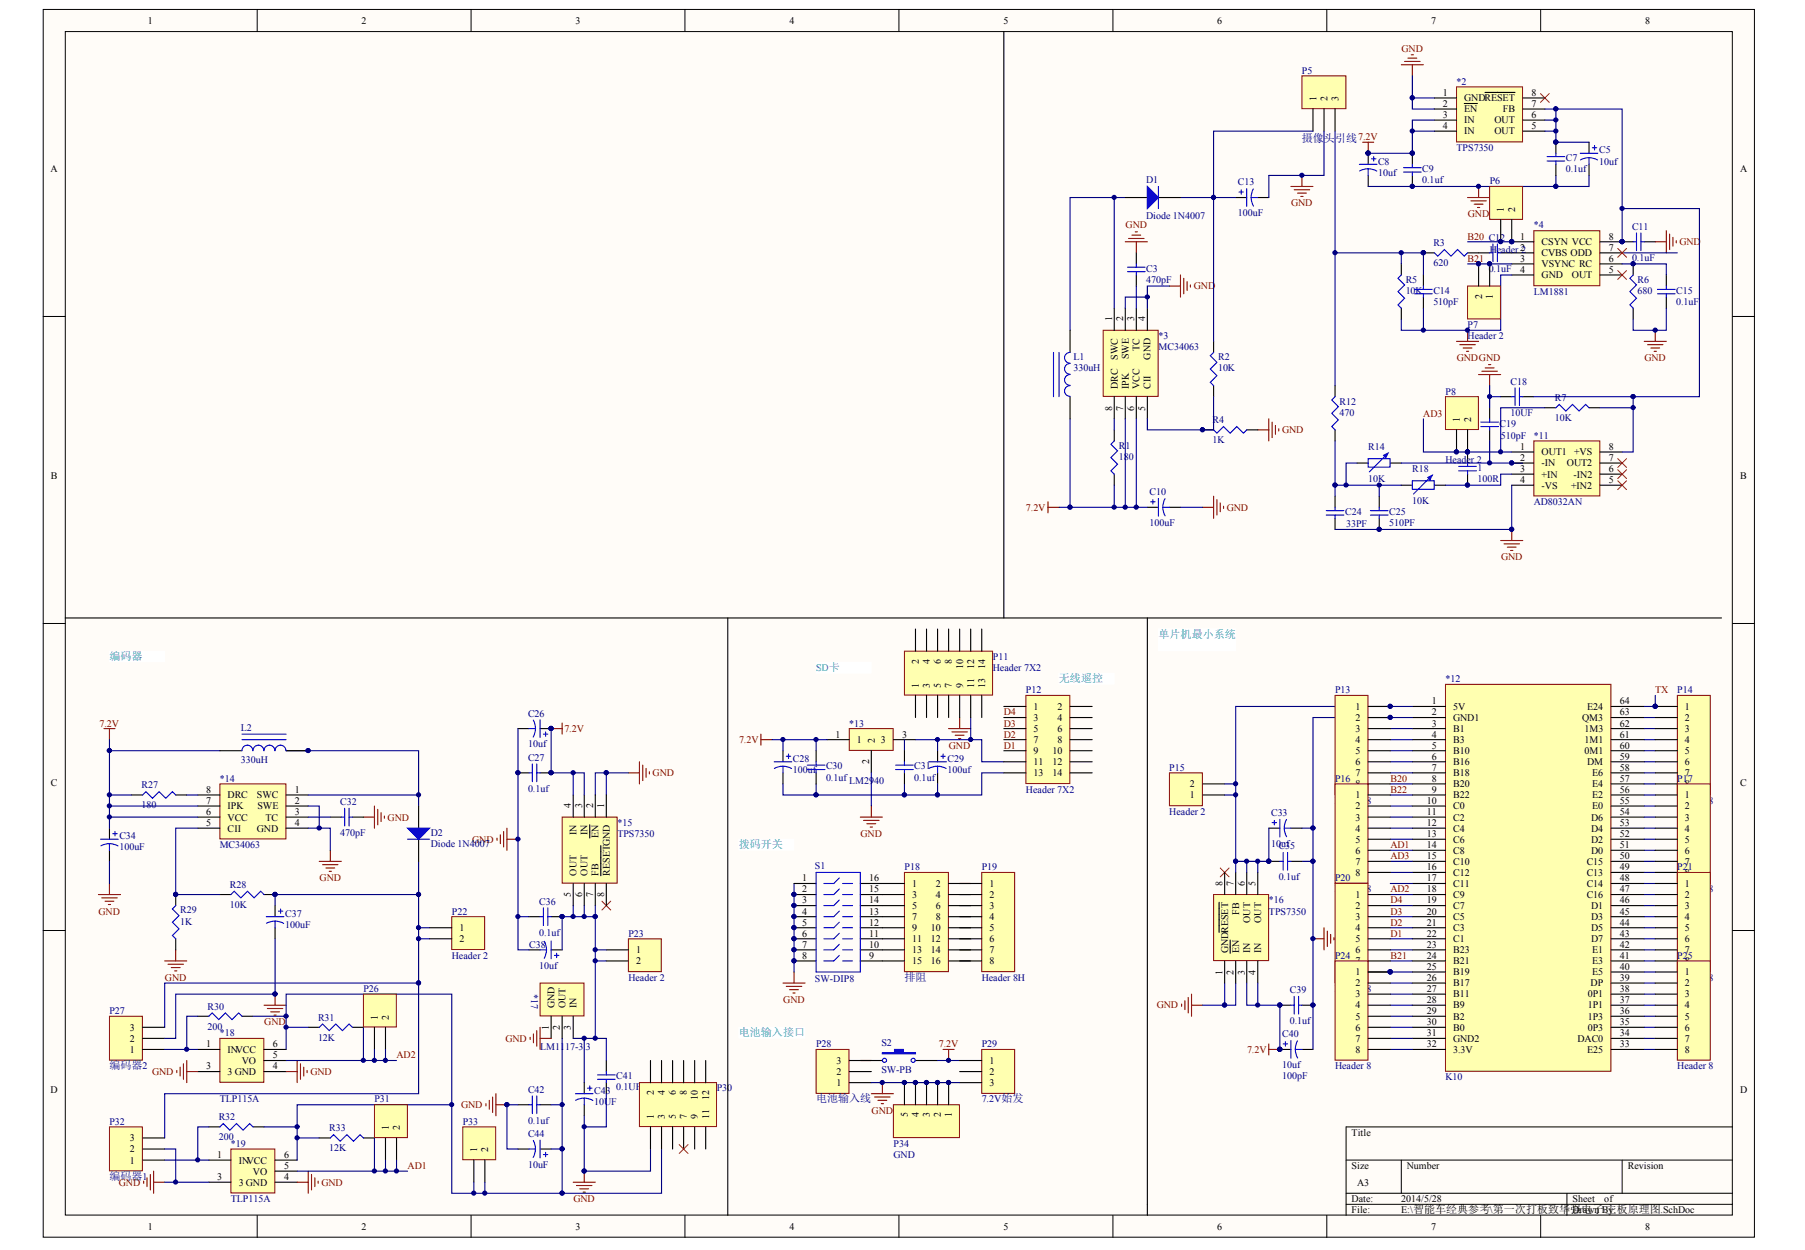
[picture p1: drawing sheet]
<svg xmlns="http://www.w3.org/2000/svg" width="289mm" height="200mm" viewBox="0 0 289 200" stroke-linecap="round" stroke-linejoin="round" font-family="sans-serif">
<defs><g id="words">
<g font-size="1.8" fill="#000080">
<text x="208.4" y="22.8">摄像头引线7.2V</text>
<text x="144.8" y="157">排阻</text>
<text x="17.5" y="171.1">编码器2</text>
<text x="130.6" y="176.4">电池输入线</text>
<text x="17.5" y="188.8">编码器1</text>
</g>
<g font-size="1.8" fill="#009cca">
<text x="17.5" y="105.6">编码器</text>
<text x="185.4" y="102.1">单片机最小系统</text>
<text x="169.5" y="109.1">无线遥控</text>
<text x="118.3" y="135.7">拨码开关</text>
<text x="118.3" y="165.8">电池输入接口</text>
</g>
<g font-size="1.6">
<text x="23.7" y="3.8">1</text>
<text x="57.9" y="3.8">2</text>
<text x="92.1" y="3.8">3</text>
<text x="126.4" y="3.8">4</text>
<text x="160.6" y="3.8">5</text>
<text x="194.8" y="3.8">6</text>
<text x="229.1" y="3.8">7</text>
<text x="263.3" y="3.8">8</text>
<text x="210.7" y="16.2" transform="rotate(-90 210.7 16.2)">1</text>
<text x="212.5" y="16.2" transform="rotate(-90 212.5 16.2)">2</text>
<text x="214.3" y="16.2" transform="rotate(-90 214.3 16.2)">3</text>
<text x="231" y="15.3">1</text>
<text x="231" y="17.1">2</text>
<text x="234.4" y="16.2">GNDRESET</text>
<text x="234.4" y="18">EN</text>
<text x="240.6" y="18">FB</text>
<text x="245.2" y="17.1">7</text>
<text x="245.2" y="15.3">8</text>
<text x="231" y="18.9">3</text>
<text x="231" y="20.6">4</text>
<text x="234.4" y="19.8">IN</text>
<text x="234.4" y="21.5">IN</text>
<text x="239.2" y="21.5">OUT</text>
<text x="239.2" y="19.8">OUT</text>
<text x="245.2" y="20.6">5</text>
<text x="245.2" y="18.9">6</text>
<text x="8.1" y="27.5">A</text>
<text x="278.5" y="27.5">A</text>
<text x="240.7" y="33.9" transform="rotate(-90 240.7 33.9)">1</text>
<text x="242.5" y="33.9" transform="rotate(-90 242.5 33.9)">2</text>
<text x="243.3" y="38.3">1</text>
<text x="243.3" y="41.9">3</text>
<text x="246.8" y="39.2">CSYN VCC</text>
<text x="246.8" y="41">CVBS ODD</text>
<text x="257.5" y="41.9">6</text>
<text x="257.5" y="40.1">7</text>
<text x="257.5" y="38.3">8</text>
<text x="237.2" y="47.8" transform="rotate(-90 237.2 47.8)">2</text>
<text x="239" y="47.8" transform="rotate(-90 239 47.8)">1</text>
<text x="243.3" y="43.6">4</text>
<text x="246.8" y="42.8">VSYNC RC</text>
<text x="246.8" y="44.5">GND</text>
<text x="251.6" y="44.5">OUT</text>
<text x="257.5" y="43.6">5</text>
<text x="178" y="51.4" transform="rotate(-90 178 51.4)">1</text>
<text x="179.8" y="51.4" transform="rotate(-90 179.8 51.4)">2</text>
<text x="181.6" y="51.4" transform="rotate(-90 181.6 51.4)">3</text>
<text x="183.3" y="51.4" transform="rotate(-90 183.3 51.4)">4</text>
<text x="178.9" y="57.5" transform="rotate(-90 178.9 57.5)">SWC</text>
<text x="180.7" y="57.5" transform="rotate(-90 180.7 57.5)">SWE</text>
<text x="182.4" y="56.1" transform="rotate(-90 182.4 56.1)">TC</text>
<text x="184.2" y="57.5" transform="rotate(-90 184.2 57.5)">GND</text>
<text x="178" y="65.7" transform="rotate(-90 178 65.7)">8</text>
<text x="178.9" y="62.3" transform="rotate(-90 178.9 62.3)">DRC</text>
<text x="179.8" y="65.7" transform="rotate(-90 179.8 65.7)">7</text>
<text x="180.7" y="62.3" transform="rotate(-90 180.7 62.3)">IPK</text>
<text x="181.6" y="65.7" transform="rotate(-90 181.6 65.7)">6</text>
<text x="182.4" y="62.3" transform="rotate(-90 182.4 62.3)">VCC</text>
<text x="183.3" y="65.7" transform="rotate(-90 183.3 65.7)">5</text>
<text x="184.2" y="62.3" transform="rotate(-90 184.2 62.3)">CII</text>
<text x="233.7" y="67.6" transform="rotate(-90 233.7 67.6)">1</text>
<text x="235.5" y="67.6" transform="rotate(-90 235.5 67.6)">2</text>
<text x="243.3" y="72">1</text>
<text x="257.5" y="72">8</text>
<text x="8.1" y="76.6">B</text>
<text x="243.3" y="73.8">2</text>
<text x="243.3" y="75.5">3</text>
<text x="243.3" y="77.3">4</text>
<text x="246.8" y="72.9">OUT1</text>
<text x="246.8" y="74.6">-IN</text>
<text x="246.8" y="76.4">+IN</text>
<text x="250.8" y="74.6">OUT2</text>
<text x="251.9" y="76.4">-IN2</text>
<text x="252" y="72.9">+VS</text>
<text x="257.5" y="77.3">5</text>
<text x="257.5" y="75.5">6</text>
<text x="257.5" y="73.8">7</text>
<text x="278.6" y="76.6">B</text>
<text x="246.8" y="78.2">-VS</text>
<text x="251.5" y="78.2">+IN2</text>
<text x="147.1" y="106.2" transform="rotate(-90 147.1 106.2)">2</text>
<text x="148.8" y="106.2" transform="rotate(-90 148.8 106.2)">4</text>
<text x="150.6" y="106.2" transform="rotate(-90 150.6 106.2)">6</text>
<text x="152.4" y="106.2" transform="rotate(-90 152.4 106.2)">8</text>
<text x="154.2" y="107" transform="rotate(-90 154.2 107)">10</text>
<text x="155.9" y="107" transform="rotate(-90 155.9 107)">12</text>
<text x="157.7" y="107" transform="rotate(-90 157.7 107)">14</text>
<text x="147.1" y="110" transform="rotate(-90 147.1 110)">1</text>
<text x="148.8" y="110" transform="rotate(-90 148.8 110)">3</text>
<text x="150.6" y="110" transform="rotate(-90 150.6 110)">5</text>
<text x="152.4" y="110" transform="rotate(-90 152.4 110)">7</text>
<text x="154.2" y="110" transform="rotate(-90 154.2 110)">9</text>
<text x="155.9" y="110" transform="rotate(-90 155.9 110)">11</text>
<text x="157.7" y="110" transform="rotate(-90 157.7 110)">13</text>
<text x="165.5" y="113.6">1</text>
<text x="169.2" y="113.6">2</text>
<text x="216.9" y="113.6">1</text>
<text x="229.2" y="112.7">1</text>
<text x="232.6" y="113.6">5V</text>
<text x="254.1" y="113.6">E24</text>
<text x="259.3" y="112.7">64</text>
<text x="269.7" y="113.6">1</text>
<text x="133.7" y="118">1</text>
<text x="137.2" y="118.9">1</text>
<text x="140" y="118.9" transform="rotate(-90 140 118.9)">2</text>
<text x="141" y="118.9">3</text>
<text x="144.4" y="118">3</text>
<text x="165.5" y="115.4">3</text>
<text x="165.5" y="117.1">5</text>
<text x="165.5" y="118.9">7</text>
<text x="169.2" y="115.4">4</text>
<text x="169.2" y="117.1">6</text>
<text x="169.2" y="118.9">8</text>
<text x="216.9" y="115.4">2</text>
<text x="216.9" y="117.1">3</text>
<text x="216.9" y="118.9">4</text>
<text x="229.2" y="114.5">2</text>
<text x="229.2" y="116.3">3</text>
<text x="229.2" y="118">4</text>
<text x="229.2" y="119.8">5</text>
<text x="232.6" y="115.4">GND1</text>
<text x="232.6" y="117.1">B1</text>
<text x="232.6" y="118.9">B3</text>
<text x="253.3" y="115.4">QM3</text>
<text x="253.6" y="118.9">1M1</text>
<text x="253.6" y="117.1">1M3</text>
<text x="259.3" y="119.8">60</text>
<text x="259.3" y="118">61</text>
<text x="259.3" y="116.3">62</text>
<text x="259.3" y="114.5">63</text>
<text x="269.7" y="115.4">2</text>
<text x="269.7" y="117.1">3</text>
<text x="269.7" y="118.9">4</text>
<text x="8.1" y="125.7">C</text>
<text x="139.1" y="122.3" transform="rotate(-90 139.1 122.3)">2</text>
<text x="165.5" y="120.7">9</text>
<text x="165.5" y="122.5">11</text>
<text x="165.5" y="124.2">13</text>
<text x="168.4" y="120.7">10</text>
<text x="168.4" y="122.5">12</text>
<text x="168.4" y="124.2">14</text>
<text x="190.5" y="126">2</text>
<text x="216.9" y="120.7">5</text>
<text x="216.9" y="122.5">6</text>
<text x="216.9" y="124.2">7</text>
<text x="216.9" y="126">8</text>
<text x="229.2" y="121.6">6</text>
<text x="229.2" y="123.3">7</text>
<text x="229.2" y="125.1">8</text>
<text x="232.6" y="120.7">B10</text>
<text x="232.6" y="122.5">B16</text>
<text x="232.6" y="124.2">B18</text>
<text x="232.6" y="126">B20</text>
<text x="253.6" y="120.7">0M1</text>
<text x="254.1" y="122.5">DM</text>
<text x="254.9" y="126">E4</text>
<text x="254.9" y="124.2">E6</text>
<text x="259.3" y="125.1">57</text>
<text x="259.3" y="123.3">58</text>
<text x="259.3" y="121.6">59</text>
<text x="269.7" y="120.7">5</text>
<text x="269.7" y="122.5">6</text>
<text x="269.7" y="124.2">7</text>
<text x="269.7" y="126">8</text>
<text x="278.6" y="125.7">C</text>
<text x="33" y="130.4">6</text>
<text x="33" y="128.6">7</text>
<text x="33" y="126.9">8</text>
<text x="36.4" y="131.3">VCC</text>
<text x="36.4" y="129.5">IPK</text>
<text x="36.4" y="127.8">DRC</text>
<text x="41.1" y="127.8">SWC</text>
<text x="41.2" y="129.5">SWE</text>
<text x="42.5" y="131.3">TC</text>
<text x="47.2" y="126.9">1</text>
<text x="47.2" y="128.6">2</text>
<text x="47.2" y="130.4">3</text>
<text x="91.4" y="129.3" transform="rotate(-90 91.4 129.3)">4</text>
<text x="93.2" y="129.3" transform="rotate(-90 93.2 129.3)">3</text>
<text x="94.9" y="129.3" transform="rotate(-90 94.9 129.3)">2</text>
<text x="96.7" y="129.3" transform="rotate(-90 96.7 129.3)">1</text>
<text x="190.5" y="127.8">1</text>
<text x="216.9" y="127.8">1</text>
<text x="216.9" y="129.5">2</text>
<text x="216.9" y="131.3">3</text>
<text x="228.4" y="128.6">10</text>
<text x="228.4" y="130.4">11</text>
<text x="229.2" y="126.9">9</text>
<text x="232.6" y="127.8">B22</text>
<text x="232.6" y="129.5">C0</text>
<text x="232.6" y="131.3">C2</text>
<text x="254.7" y="131.3">D6</text>
<text x="254.9" y="129.5">E0</text>
<text x="254.9" y="127.8">E2</text>
<text x="259.3" y="130.4">54</text>
<text x="259.3" y="128.6">55</text>
<text x="259.3" y="126.9">56</text>
<text x="269.7" y="127.8">1</text>
<text x="269.7" y="129.5">2</text>
<text x="269.7" y="131.3">3</text>
<text x="33" y="132.2">5</text>
<text x="36.4" y="133.1">CII</text>
<text x="41.1" y="133.1">GND</text>
<text x="47.2" y="132.2">4</text>
<text x="92.3" y="133.7" transform="rotate(-90 92.3 133.7)">IN</text>
<text x="94.1" y="133.7" transform="rotate(-90 94.1 133.7)">IN</text>
<text x="95.8" y="134.1" transform="rotate(-90 95.8 134.1)">EN</text>
<text x="216.9" y="133.1">4</text>
<text x="216.9" y="134.8">5</text>
<text x="216.9" y="136.6">6</text>
<text x="228.4" y="132.2">12</text>
<text x="228.4" y="134">13</text>
<text x="228.4" y="135.7">14</text>
<text x="228.4" y="137.5">15</text>
<text x="232.6" y="133.1">C4</text>
<text x="232.6" y="134.8">C6</text>
<text x="232.6" y="136.6">C8</text>
<text x="254.7" y="136.6">D0</text>
<text x="254.7" y="134.8">D2</text>
<text x="254.7" y="133.1">D4</text>
<text x="259.3" y="137.5">50</text>
<text x="259.3" y="135.7">51</text>
<text x="259.3" y="134">52</text>
<text x="259.3" y="132.2">53</text>
<text x="269.7" y="133.1">4</text>
<text x="269.7" y="134.8">5</text>
<text x="269.7" y="136.6">6</text>
<text x="91.4" y="143.6" transform="rotate(-90 91.4 143.6)">5</text>
<text x="92.3" y="140.1" transform="rotate(-90 92.3 140.1)">OUT</text>
<text x="93.2" y="143.6" transform="rotate(-90 93.2 143.6)">6</text>
<text x="94.1" y="140.1" transform="rotate(-90 94.1 140.1)">OUT</text>
<text x="94.9" y="143.6" transform="rotate(-90 94.9 143.6)">7</text>
<text x="95.8" y="140.1" transform="rotate(-90 95.8 140.1)">FB</text>
<text x="96.7" y="143.6" transform="rotate(-90 96.7 143.6)">8</text>
<text x="97.6" y="140.1" transform="rotate(-90 97.6 140.1)">RESETGND</text>
<text x="128.4" y="141">1</text>
<text x="128.4" y="142.8">2</text>
<text x="139.1" y="141">16</text>
<text x="139.1" y="142.8">15</text>
<text x="146" y="141.9">1</text>
<text x="146" y="143.7">3</text>
<text x="149.8" y="141.9">2</text>
<text x="149.8" y="143.7">4</text>
<text x="158.4" y="141.9">1</text>
<text x="158.4" y="143.7">2</text>
<text x="195.7" y="141.7" transform="rotate(-90 195.7 141.7)">8</text>
<text x="197.5" y="141.7" transform="rotate(-90 197.5 141.7)">7</text>
<text x="199.2" y="141.7" transform="rotate(-90 199.2 141.7)">6</text>
<text x="201" y="141.7" transform="rotate(-90 201 141.7)">5</text>
<text x="216.9" y="138.4">7</text>
<text x="216.9" y="140.1">8</text>
<text x="216.9" y="143.7">1</text>
<text x="228.4" y="139.3">16</text>
<text x="228.4" y="141">17</text>
<text x="228.4" y="142.8">18</text>
<text x="232.6" y="138.4">C10</text>
<text x="232.6" y="140.1">C12</text>
<text x="232.6" y="141.9">C11</text>
<text x="232.6" y="143.7">C9</text>
<text x="254" y="143.7">C16</text>
<text x="254" y="141.9">C14</text>
<text x="254" y="140.1">C13</text>
<text x="254" y="138.4">C15</text>
<text x="259.3" y="142.8">47</text>
<text x="259.3" y="141">48</text>
<text x="259.3" y="139.3">49</text>
<text x="269.7" y="138.4">7</text>
<text x="269.7" y="140.1">8</text>
<text x="269.7" y="141.9">1</text>
<text x="269.7" y="143.7">2</text>
<text x="73.6" y="149">1</text>
<text x="128.4" y="144.6">3</text>
<text x="128.4" y="146.3">4</text>
<text x="128.4" y="148.1">5</text>
<text x="128.4" y="149.9">6</text>
<text x="139.1" y="144.6">14</text>
<text x="139.1" y="146.3">13</text>
<text x="139.1" y="148.1">12</text>
<text x="139.1" y="149.9">11</text>
<text x="146" y="145.5">5</text>
<text x="146" y="147.2">7</text>
<text x="146" y="149">9</text>
<text x="149" y="149">10</text>
<text x="149.8" y="145.5">6</text>
<text x="149.8" y="147.2">8</text>
<text x="158.4" y="145.5">3</text>
<text x="158.4" y="147.2">4</text>
<text x="158.4" y="149">5</text>
<text x="198.4" y="146.3" transform="rotate(-90 198.4 146.3)">FB</text>
<text x="200.1" y="147.6" transform="rotate(-90 200.1 147.6)">OUT</text>
<text x="201.9" y="147.6" transform="rotate(-90 201.9 147.6)">OUT</text>
<text x="216.9" y="145.5">2</text>
<text x="216.9" y="147.2">3</text>
<text x="216.9" y="149">4</text>
<text x="228.4" y="144.6">19</text>
<text x="228.4" y="146.3">20</text>
<text x="228.4" y="148.1">21</text>
<text x="228.4" y="149.9">22</text>
<text x="232.6" y="145.5">C7</text>
<text x="232.6" y="147.2">C5</text>
<text x="232.6" y="149">C3</text>
<text x="254.7" y="149">D5</text>
<text x="254.7" y="147.2">D3</text>
<text x="254.7" y="145.5">D1</text>
<text x="259.3" y="149.9">43</text>
<text x="259.3" y="148.1">44</text>
<text x="259.3" y="146.3">45</text>
<text x="259.3" y="144.6">46</text>
<text x="269.7" y="145.5">3</text>
<text x="269.7" y="147.2">4</text>
<text x="269.7" y="149">5</text>
<text x="73.6" y="150.8">2</text>
<text x="101.8" y="152.5">1</text>
<text x="101.8" y="154.3">2</text>
<text x="128.4" y="151.6">7</text>
<text x="128.4" y="153.4">8</text>
<text x="139.1" y="151.6">10</text>
<text x="139.1" y="153.4">9</text>
<text x="146" y="150.8">11</text>
<text x="146" y="152.5">13</text>
<text x="146" y="154.3">15</text>
<text x="149" y="150.8">12</text>
<text x="149" y="152.5">14</text>
<text x="149" y="154.3">16</text>
<text x="158.4" y="150.8">6</text>
<text x="158.4" y="152.5">7</text>
<text x="158.4" y="154.3">8</text>
<text x="195.7" y="156" transform="rotate(-90 195.7 156)">1</text>
<text x="196.6" y="152.5" transform="rotate(-90 196.6 152.5)">GNDRESET</text>
<text x="197.5" y="156" transform="rotate(-90 197.5 156)">2</text>
<text x="198.4" y="152.5" transform="rotate(-90 198.4 152.5)">EN</text>
<text x="199.2" y="156" transform="rotate(-90 199.2 156)">3</text>
<text x="200.1" y="152.5" transform="rotate(-90 200.1 152.5)">IN</text>
<text x="201" y="156" transform="rotate(-90 201 156)">4</text>
<text x="201.9" y="152.5" transform="rotate(-90 201.9 152.5)">IN</text>
<text x="216.9" y="152.5">6</text>
<text x="216.9" y="154.3">7</text>
<text x="228.4" y="151.6">23</text>
<text x="228.4" y="153.4">24</text>
<text x="228.4" y="155.2">25</text>
<text x="232.6" y="150.8">C1</text>
<text x="232.6" y="152.5">B23</text>
<text x="232.6" y="154.3">B21</text>
<text x="254.7" y="150.8">D7</text>
<text x="254.9" y="154.3">E3</text>
<text x="254.9" y="152.5">E1</text>
<text x="259.3" y="155.2">40</text>
<text x="259.3" y="153.4">41</text>
<text x="259.3" y="151.6">42</text>
<text x="269.7" y="150.8">6</text>
<text x="269.7" y="152.5">7</text>
<text x="269.7" y="154.3">8</text>
<text x="88.7" y="161.4" transform="rotate(-90 88.7 161.4)">GND</text>
<text x="90.5" y="161.4" transform="rotate(-90 90.5 161.4)">OUT</text>
<text x="92.3" y="161.4" transform="rotate(-90 92.3 161.4)">IN</text>
<text x="216.9" y="156.1">8</text>
<text x="216.9" y="156.1">1</text>
<text x="216.9" y="157.8">2</text>
<text x="216.9" y="159.6">3</text>
<text x="216.9" y="161.4">4</text>
<text x="228.4" y="157">26</text>
<text x="228.4" y="158.7">27</text>
<text x="228.4" y="160.5">28</text>
<text x="232.6" y="156.1">B19</text>
<text x="232.6" y="157.8">B17</text>
<text x="232.6" y="159.6">B11</text>
<text x="232.6" y="161.4">B9</text>
<text x="254.1" y="161.4">1P1</text>
<text x="254.1" y="159.6">0P1</text>
<text x="254.6" y="157.8">DP</text>
<text x="254.9" y="156.1">E5</text>
<text x="259.3" y="160.5">37</text>
<text x="259.3" y="158.7">38</text>
<text x="259.3" y="157">39</text>
<text x="269.7" y="156.1">1</text>
<text x="269.7" y="157.8">2</text>
<text x="269.7" y="159.6">3</text>
<text x="269.7" y="161.4">4</text>
<text x="20.8" y="166.7">2</text>
<text x="20.8" y="164.9">3</text>
<text x="33" y="167.6">1</text>
<text x="43.7" y="167.6">6</text>
<text x="60.5" y="163.1" transform="rotate(-90 60.5 163.1)">1</text>
<text x="62.3" y="163.1" transform="rotate(-90 62.3 163.1)">2</text>
<text x="87.9" y="164.8" transform="rotate(-90 87.9 164.8)">1</text>
<text x="89.6" y="164.8" transform="rotate(-90 89.6 164.8)">2</text>
<text x="91.4" y="164.8" transform="rotate(-90 91.4 164.8)">3</text>
<text x="216.9" y="163.1">5</text>
<text x="216.9" y="164.9">6</text>
<text x="216.9" y="166.7">7</text>
<text x="228.4" y="162.3">29</text>
<text x="228.4" y="164">30</text>
<text x="228.4" y="165.8">31</text>
<text x="228.4" y="167.6">32</text>
<text x="232.6" y="163.1">B2</text>
<text x="232.6" y="164.9">B0</text>
<text x="232.6" y="166.7">GND2</text>
<text x="252.5" y="166.7">DAC0</text>
<text x="254.1" y="164.9">0P3</text>
<text x="254.1" y="163.1">1P3</text>
<text x="259.3" y="167.6">33</text>
<text x="259.3" y="165.8">34</text>
<text x="259.3" y="164">35</text>
<text x="259.3" y="162.3">36</text>
<text x="269.7" y="163.1">5</text>
<text x="269.7" y="164.9">6</text>
<text x="269.7" y="166.7">7</text>
<text x="20.8" y="168.5">1</text>
<text x="33" y="171.1">3</text>
<text x="36.4" y="168.5">INVCC</text>
<text x="36.4" y="172">3 GND</text>
<text x="38.7" y="170.2">VO</text>
<text x="43.7" y="171.1">4</text>
<text x="43.7" y="169.3">5</text>
<text x="133.9" y="173.8">1</text>
<text x="133.9" y="172">2</text>
<text x="133.9" y="170.2">3</text>
<text x="158.4" y="170.2">1</text>
<text x="158.4" y="172">2</text>
<text x="158.4" y="173.8">3</text>
<text x="216.9" y="168.5">8</text>
<text x="232.6" y="168.5">3.3V</text>
<text x="254.1" y="168.5">E25</text>
<text x="269.7" y="168.5">8</text>
<text x="8.1" y="174.9">D</text>
<text x="104.7" y="179.1" transform="rotate(-90 104.7 179.1)">1</text>
<text x="104.7" y="175.3" transform="rotate(-90 104.7 175.3)">2</text>
<text x="106.4" y="179.1" transform="rotate(-90 106.4 179.1)">3</text>
<text x="106.4" y="175.3" transform="rotate(-90 106.4 175.3)">4</text>
<text x="108.2" y="179.1" transform="rotate(-90 108.2 179.1)">5</text>
<text x="108.2" y="175.3" transform="rotate(-90 108.2 175.3)">6</text>
<text x="110" y="179.1" transform="rotate(-90 110 179.1)">7</text>
<text x="110" y="175.3" transform="rotate(-90 110 175.3)">8</text>
<text x="111.7" y="179.1" transform="rotate(-90 111.7 179.1)">9</text>
<text x="111.7" y="176.1" transform="rotate(-90 111.7 176.1)">10</text>
<text x="113.5" y="179.1" transform="rotate(-90 113.5 179.1)">11</text>
<text x="113.5" y="176.1" transform="rotate(-90 113.5 176.1)">12</text>
<text x="145.3" y="178.8" transform="rotate(-90 145.3 178.8)">5</text>
<text x="147.1" y="178.8" transform="rotate(-90 147.1 178.8)">4</text>
<text x="148.8" y="178.8" transform="rotate(-90 148.8 178.8)">3</text>
<text x="150.6" y="178.8" transform="rotate(-90 150.6 178.8)">2</text>
<text x="152.4" y="178.8" transform="rotate(-90 152.4 178.8)">1</text>
<text x="278.5" y="174.9">D</text>
<text x="20.8" y="184.4">2</text>
<text x="20.8" y="182.7">3</text>
<text x="34.8" y="185.3">1</text>
<text x="45.5" y="185.3">6</text>
<text x="62.3" y="180.8" transform="rotate(-90 62.3 180.8)">1</text>
<text x="64" y="180.8" transform="rotate(-90 64 180.8)">2</text>
<text x="76.4" y="184.4" transform="rotate(-90 76.4 184.4)">1</text>
<text x="78.2" y="184.4" transform="rotate(-90 78.2 184.4)">2</text>
<text x="216.4" y="181.8">Title</text>
<text x="20.8" y="186.2">1</text>
<text x="34.8" y="188.8">3</text>
<text x="38.2" y="186.2">INVCC</text>
<text x="38.2" y="189.7">3 GND</text>
<text x="40.5" y="188">VO</text>
<text x="45.5" y="188.8">4</text>
<text x="45.5" y="187.1">5</text>
<text x="216.4" y="187.1">Size</text>
<text x="217.2" y="189.7">A3</text>
<text x="225.2" y="187.1">Number</text>
<text x="260.6" y="187.1">Revision</text>
<text x="23.7" y="196.8">1</text>
<text x="57.9" y="196.8">2</text>
<text x="92.1" y="196.8">3</text>
<text x="126.4" y="196.8">4</text>
<text x="160.6" y="196.8">5</text>
<text x="194.8" y="196.8">6</text>
<text x="216.4" y="192.4">Date:</text>
<text x="216.4" y="194.2">File:</text>
<text x="224.3" y="192.4">2014/5/28</text>
<text x="224.3" y="194.2">E:\智能车经典参考\第一次打板致华强电子By:</text>
<text x="229.1" y="196.8">7</text>
<text x="251.7" y="192.4">Sheet</text>
<text x="251.7" y="194.2">Drawn \主板原理图.SchDoc</text>
<text x="256.8" y="192.4">of</text>
<text x="263.3" y="196.8">8</text>
</g>
<g font-size="1.6" fill="#000080">
<text x="208.4" y="11.8">P5</text>
<text x="233.1" y="13.6">*2</text>
<text x="183.5" y="29.3">D1</text>
<text x="198.1" y="29.7">C13</text>
<text x="220.6" y="26.3">C8</text>
<text x="220.6" y="28.1">10uf</text>
<text x="227.7" y="27.5">C9</text>
<text x="227.7" y="29.3">0.1uf</text>
<text x="233.1" y="24.2">TPS7350</text>
<text x="238.5" y="29.5">P6</text>
<text x="250.6" y="25.8">C7</text>
<text x="250.6" y="27.5">0.1uf</text>
<text x="256" y="24.6">C5</text>
<text x="256" y="26.3">10uf</text>
<text x="183.5" y="35">Diode 1N4007</text>
<text x="198.1" y="34.6">100uF</text>
<text x="229.4" y="39.4">R3</text>
<text x="238.5" y="40.5">Header22</text>
<text x="245.5" y="36.6">*4</text>
<text x="261.2" y="36.8">C11</text>
<text x="261.2" y="41.7">0.1uF</text>
<text x="183.5" y="43.5">C3</text>
<text x="183.5" y="45.2">470pF</text>
<text x="225" y="45.2">R5</text>
<text x="225" y="47">10K</text>
<text x="229.4" y="47">C14</text>
<text x="229.4" y="42.6">620</text>
<text x="238.3" y="43.5">0.1uF</text>
<text x="245.5" y="47.2">LM1881</text>
<text x="262.1" y="45.2">R6</text>
<text x="262.1" y="47">680</text>
<text x="268.3" y="47">C15</text>
<text x="229.4" y="48.8">510pF</text>
<text x="234.9" y="52.5">P7</text>
<text x="268.3" y="48.8">0.1uF</text>
<text x="171.8" y="57.6">L1</text>
<text x="171.8" y="59.4">330uH</text>
<text x="185.4" y="54.3">*3</text>
<text x="185.4" y="56.1">MC34063</text>
<text x="195" y="57.6">R2</text>
<text x="195" y="59.4">10K</text>
<text x="234.9" y="54.3">Header 2</text>
<text x="214.4" y="64.7">R12</text>
<text x="231.4" y="63.1">P8</text>
<text x="241.8" y="61.5">C18</text>
<text x="248.9" y="64.2">R7</text>
<text x="179.1" y="71.8">R1</text>
<text x="194.1" y="67.7">R4</text>
<text x="194.1" y="70.9">1K</text>
<text x="214.4" y="66.5">470</text>
<text x="219" y="72">R14</text>
<text x="240" y="68.3">C19</text>
<text x="240.2" y="70.2">510pF</text>
<text x="241.8" y="66.5">10UF</text>
<text x="245.5" y="70.2">*11</text>
<text x="248.9" y="67.4">10K</text>
<text x="179.1" y="73.6">180</text>
<text x="219" y="77.1">10K</text>
<text x="226.1" y="75.5">R18</text>
<text x="231.4" y="74.1">Header 2</text>
<text x="236.5" y="75.4">1</text>
<text x="236.5" y="77.1">100R</text>
<text x="184" y="79.2">C10</text>
<text x="215.3" y="82.4">C24</text>
<text x="222.3" y="82.4">C25</text>
<text x="226.1" y="80.7">10K</text>
<text x="245.5" y="80.8">AD8032AN</text>
<text x="184" y="84.2">100uF</text>
<text x="215.5" y="84.4">33PF</text>
<text x="222.3" y="84.2">510PF</text>
<text x="158.9" y="105.6">P11</text>
<text x="158.9" y="107.4">Header 7X2</text>
<text x="164.2" y="110.9">P12</text>
<text x="213.7" y="110.9">P13</text>
<text x="231.4" y="109.1">*12</text>
<text x="268.5" y="110.9">P14</text>
<text x="38.5" y="116.9">L2</text>
<text x="84.5" y="114.7">C26</text>
<text x="84.5" y="119.6">10uf</text>
<text x="135.9" y="116.3">*13</text>
<text x="35.2" y="125.1">*14</text>
<text x="38.5" y="122.1">330uH</text>
<text x="84.5" y="121.7">C27</text>
<text x="126.9" y="121.9">C28</text>
<text x="126.9" y="123.7">100uf</text>
<text x="132.2" y="123.1">C30</text>
<text x="132.2" y="124.9">0.1uf</text>
<text x="135.9" y="125.4">LM2940</text>
<text x="146.3" y="123.1">C31</text>
<text x="146.3" y="124.9">0.1uf</text>
<text x="151.7" y="121.9">C29</text>
<text x="151.7" y="123.7">100uf</text>
<text x="187.2" y="123.3">P15</text>
<text x="213.7" y="125.1">P16</text>
<text x="268.5" y="125.1">P17</text>
<text x="22.6" y="126.2">R27</text>
<text x="22.6" y="129.4">180</text>
<text x="54.4" y="128.8">C32</text>
<text x="84.5" y="126.7">0.1uf</text>
<text x="164.2" y="126.9">Header 7X2</text>
<text x="187.2" y="130.4">Header 2</text>
<text x="203.5" y="130.6">C33</text>
<text x="213.7" y="128.6">Header 8</text>
<text x="268.5" y="128.6">Header 8</text>
<text x="19.1" y="134.3">C34</text>
<text x="19.1" y="136.1">100uF</text>
<text x="35.2" y="135.7">MC34063</text>
<text x="54.4" y="133.8">470pF</text>
<text x="69" y="133.8">D2</text>
<text x="69" y="135.6">Diode 1N4007</text>
<text x="98.8" y="132.2">*15</text>
<text x="98.8" y="134">TPS7350</text>
<text x="203.5" y="135.6">10uf</text>
<text x="204.7" y="135.9">C35</text>
<text x="36.8" y="142.1">R28</text>
<text x="130.4" y="139.1">S1</text>
<text x="144.8" y="139.3">P18</text>
<text x="157.1" y="139.3">P19</text>
<text x="204.7" y="140.9">0.1uf</text>
<text x="213.7" y="142.8">Header 8</text>
<text x="213.7" y="141">P20</text>
<text x="268.5" y="142.8">Header 8</text>
<text x="268.5" y="139.3">P21</text>
<text x="28.8" y="146.2">R29</text>
<text x="28.8" y="147.9">1K</text>
<text x="36.8" y="145.3">10K</text>
<text x="45.6" y="146.7">C37</text>
<text x="45.6" y="148.4">100uF</text>
<text x="72.3" y="146.3">P22</text>
<text x="86.3" y="144.7">C36</text>
<text x="86.3" y="149.7">0.1uf</text>
<text x="100.6" y="149.9">P23</text>
<text x="203.1" y="144.6">*16</text>
<text x="203.1" y="146.3">TPS7350</text>
<text x="72.3" y="153.4">Header 2</text>
<text x="84.7" y="151.6">C38</text>
<text x="86.3" y="155">10uf</text>
<text x="213.7" y="153.4">P24</text>
<text x="268.5" y="153.4">P25</text>
<text x="33.2" y="161.5">R30</text>
<text x="58.2" y="158.7">P26</text>
<text x="85" y="159.1" transform="rotate(90 85 159.1)">*17</text>
<text x="100.6" y="157">Header 2</text>
<text x="130.4" y="157.1">SW-DIP8</text>
<text x="157.1" y="157">Header 8H</text>
<text x="206.4" y="158.9">C39</text>
<text x="213.7" y="158.7">Header 8</text>
<text x="268.5" y="157">Header 8</text>
<text x="17.5" y="162.3">P27</text>
<text x="33.2" y="164.8">200</text>
<text x="35.2" y="165.8">*18</text>
<text x="50.9" y="163.3">R31</text>
<text x="50.9" y="166.5">12K</text>
<text x="86.5" y="168">LM1117-3.</text>
<text x="93.8" y="168">3</text>
<text x="130.6" y="167.6">P28</text>
<text x="141.1" y="167.4">S2</text>
<text x="157.1" y="167.6">P29</text>
<text x="205.2" y="166">C40</text>
<text x="206.4" y="163.9">0.1uf</text>
<text x="98.6" y="172.7">C41</text>
<text x="141.1" y="171.7">SW-PB</text>
<text x="205.2" y="172.7">100pF</text>
<text x="205.2" y="170.9">10uf</text>
<text x="213.7" y="171.1">Header 8</text>
<text x="231.4" y="172.9">K10</text>
<text x="268.5" y="171.1">Header 8</text>
<text x="17.5" y="180">P32</text>
<text x="35" y="179.3">R32</text>
<text x="35.2" y="176.4">TLP115A</text>
<text x="59.9" y="176.4">P31</text>
<text x="74.1" y="180">P33</text>
<text x="84.5" y="174.9">C42</text>
<text x="84.5" y="179.8">0.1uf</text>
<text x="95.1" y="175">C43</text>
<text x="95.1" y="176.8">10UF</text>
<text x="98.6" y="174.5">0.1UF</text>
<text x="114.7" y="174.6">P30</text>
<text x="157.1" y="176.4">7.2V始发</text>
<text x="35" y="182.4">200</text>
<text x="36.9" y="183.5">*19</text>
<text x="52.7" y="181.1">R33</text>
<text x="52.7" y="184.2">12K</text>
<text x="84.5" y="181.9">C44</text>
<text x="143" y="183.5">P34</text>
<text x="143" y="185.3">GND</text>
<text x="84.5" y="186.9">10uF</text>
<text x="36.9" y="192.4">TLP115A</text>
</g>
<g font-size="1.6" fill="#800000">
<text x="224.3" y="8.3">GND</text>
<text x="206.7" y="33">GND</text>
<text x="235" y="34.8">GND</text>
<text x="180.2" y="36.6">GND</text>
<text x="234.9" y="38.3">B20 C12</text>
<text x="234.9" y="41.9">B21</text>
<text x="268.8" y="39.2">GND</text>
<text x="191.1" y="46.3">GND</text>
<text x="233.2" y="57.8">GNDGND</text>
<text x="263.2" y="57.8">GND</text>
<text x="205.2" y="69.3">GND</text>
<text x="227.8" y="66.7">AD3</text>
<text x="164.2" y="81.7">7.2V</text>
<text x="196.4" y="81.7">GND</text>
<text x="240.3" y="89.7">GND</text>
<text x="264.9" y="110.9">TX</text>
<text x="15.9" y="116.3">7.2V</text>
<text x="90.3" y="117.1">7.2V</text>
<text x="118.3" y="118.9">7.2V</text>
<text x="151.9" y="119.8">GND</text>
<text x="160.7" y="114.5">D4</text>
<text x="160.7" y="116.3">D3</text>
<text x="160.7" y="118">D2</text>
<text x="160.7" y="119.8">D1</text>
<text x="104.5" y="124.2">GND</text>
<text x="222.6" y="125.1">B20</text>
<text x="62" y="131.3">GND</text>
<text x="222.6" y="126.9">B22</text>
<text x="75.6" y="134.8">GND</text>
<text x="137.7" y="134">GND</text>
<text x="222.6" y="135.7">AD1</text>
<text x="222.6" y="137.5">AD3</text>
<text x="51.2" y="141">GND</text>
<text x="222.6" y="142.8">AD2</text>
<text x="15.8" y="146.3">GND</text>
<text x="222.6" y="149.9">D1</text>
<text x="222.6" y="148.1">D2</text>
<text x="222.6" y="146.3">D3</text>
<text x="222.6" y="144.6">D4</text>
<text x="214" y="150.8">GND5</text>
<text x="222.6" y="153.4">B21</text>
<text x="26.4" y="157">GND</text>
<text x="125.4" y="160.5">GND</text>
<text x="185.1" y="161.4">GND</text>
<text x="42.3" y="164">GND</text>
<text x="80.9" y="166.7">GND</text>
<text x="150.3" y="167.6">7.2V</text>
<text x="24.3" y="172">GND</text>
<text x="49.7" y="172">GND</text>
<text x="63.5" y="169.3">AD2</text>
<text x="199.6" y="168.5">7.2V</text>
<text x="73.8" y="177.3">GND</text>
<text x="139.5" y="178.2">GND</text>
<text x="19" y="189.7">GND</text>
<text x="51.5" y="189.7">GND</text>
<text x="65.2" y="187.1">AD1</text>
<text x="91.8" y="192.4">GND</text>
</g>
<text font-size="1.6" fill="#009cca" x="130.6" y="107.4">SD卡</text>
</g></defs>
<g fill="#fffcf8" stroke="#000" stroke-width=".16">
<path d="M6.9 1.5h273.9v196.5h-273.9z"/>
<path d="M10.5 5.1h266.8v189.3h-266.8z"/>
</g>
<g fill="none" stroke="#000" stroke-width=".16">
<path d="M41.2 1.5v3.6M75.4 1.5v3.6M109.6 1.5v3.6M143.9 1.5v3.6M178.1 1.5v3.6M212.4 1.5v3.6M246.6 1.5v3.6M6.9 50.6h3.6M277.3 50.6h3.6M6.9 99.8h3.6M277.3 99.8h3.6M6.9 148.9h3.6"/>
<path d="M277.3 148.9h3.6M41.2 194.5v3.5M75.4 194.5v3.5M109.6 194.5v3.5M143.9 194.5v3.5M178.1 194.5v3.5M212.4 194.5v3.5M215.5 185.6h61.8M215.5 190.9h61.8M215.5 192.7h61.8M224.3 185.6v5.3M246.6 194.5v3.5"/>
<path d="M250.8 190.9v3.6M259.7 185.6v5.3M277.3 180.3h-61.8v14.2"/>
</g>
<path d="M17.5 180.3h5.3v7.1h-5.3z" fill="#ffffb0" stroke="#800000" stroke-width=".16"/>
<path d="M22.8 185.6h3.6M22.8 183.9h3.6M22.8 182.1h3.6" fill="none" stroke="#000" stroke-width=".18"/>
<path d="M17.5 162.6h5.3v7h-5.3z" fill="#ffffb0" stroke="#800000" stroke-width=".16"/>
<path d="M22.8 167.9h3.6M22.8 166.2h3.6M22.8 164.4h3.6" fill="none" stroke="#000" stroke-width=".18"/>
<path d="M135.9 116.6h7.1v3.5h-7.1z" fill="#ffffb0" stroke="#800000" stroke-width=".16"/>
<path d="M132.4 118.4h3.5M143 118.4h3.5M125.3 120.1v1.8M125.3 123.7v1.7M139.5 120.1v3.6M150.1 120.1v1.8M150.1 123.7v1.7M203.1 132.5h1.8M206.6 132.5h1.8M204.9 167.9h1.7M208.4 167.9h1.8" fill="none" stroke="#000" stroke-width=".18"/>
<g fill="none" stroke="#800000" stroke-width=".18">
<path d="M121.8 117.5v1.7M121.8 118.4h1.8M137.7 130.8h3.5M138.2 131.3h2.5M138.8 131.8h1.4M139.3 132.3h.3M139.5 129v1.8M190.2 159.6v2.5M190.7 159.1v3.5M210.2 150.2h1.7M211.9 148.5v3.5M212.5 149v2.5"/>
<path d="M213 149.5v1.4M213.5 150.1v.3M189.1 160.7v.3M189.7 160.1v1.5M190.7 160.9h1.8M203.1 167v1.8M203.1 167.9h1.8"/>
</g>
<g fill="none" stroke="#00f" stroke-width=".18">
<path d="M123.9 121.9h2.8M125.3 122.6l.7 .1 .7 .3M125.3 122.6l-.7 .1-.6 .3M125.3 122.6v1.1M125.9 121h.7M126.2 120.7v.7M148.7 121.9h2.8M150.1 122.6l.7 .1 .6 .3M150.1 122.6l-.7 .1-.7 .3M150.1 122.6v1.1M150.6 121h.7M151 120.7v.7"/>
<path d="M203.6 131.6h.7M204 131.3v.7M204.9 131.1v2.8M205.6 132.5h1M205.6 132.5l.1 .7 .2 .7M205.9 131.1l-.2 .7-.1 .7M205.4 167h.7M205.7 166.7v.7M206.6 166.5v2.8M207.3 167.9h1.1M207.3 167.9l.1 .7 .3 .7M207.7 166.5l-.3 .7-.1 .7"/>
</g>
<g fill="#000080" stroke="#000080" stroke-width=".16">
<circle cx="204.9" cy="167.9" r=".33"/>
<circle cx="210.2" cy="150.2" r=".33"/>
<circle cx="196" cy="160.8" r=".33"/>
</g>
<path d="M196 157.3v3.6h-3.5M197.8 157.3v3.6h-1.8" fill="none" stroke="#000080" stroke-width=".18"/>
<path d="M195.3 138.9l1.4 1.4M196.7 138.9l-1.4 1.4" fill="none" stroke="#f00" stroke-width=".16"/>
<path d="M194.3 143.1h8.8v10.6h-8.8z" fill="#ffffb0" stroke="#800000" stroke-width=".16"/>
<path d="M196 139.6v3.5M197.8 139.6v3.5M199.6 139.6v3.5M201.3 139.6v3.5M195.1 144.4v4.8M196 153.8v3.5M196.9 150.4v2.1M197.8 153.8v3.5M199.6 153.8v3.5M201.3 153.8v3.5" fill="none" stroke="#000" stroke-width=".18"/>
<path d="M123.6 118.4h8.8M125.3 118.4v1.7M130.6 118.4v1.7M125.3 125.4v1.8h5.3M130.6 125.4v1.8h14.2v-1.8M139.5 123.7v5.3M150.1 125.4v1.8h-5.3M199.6 137.8v1.8M201.3 137.8v1.8M203.1 132.5v5.3h-5.3v1.8M208.4 137.8h1.8v30.1M208.4 132.5h1.8v5.3" fill="none" stroke="#000080" stroke-width=".18"/>
<g fill="#000080" stroke="#000080" stroke-width=".16">
<circle cx="130.6" cy="118.3" r=".33"/>
<circle cx="144.8" cy="127.2" r=".33"/>
<circle cx="130.6" cy="127.2" r=".33"/>
<circle cx="125.3" cy="118.3" r=".33"/>
<circle cx="150.1" cy="127.2" r=".33"/>
<circle cx="199.5" cy="137.8" r=".33"/>
<circle cx="201.3" cy="137.8" r=".33"/>
<circle cx="203.1" cy="137.8" r=".33"/>
<circle cx="197.8" cy="137.8" r=".33"/>
<circle cx="210.2" cy="137.8" r=".33"/>
<circle cx="210.2" cy="132.5" r=".33"/>
</g>
<path d="M35.2 166.2h7v7h-7z" fill="#ffffb0" stroke="#800000" stroke-width=".16"/>
<path d="M31.7 167.9h3.5M31.7 171.5h3.5M31.7 162.6h1.7M38.7 162.6h1.8M42.3 167.9h3.5M42.3 171.5h3.5M42.3 169.7h3.5M49.3 164.4h1.8M56.4 164.4h1.8" fill="none" stroke="#000" stroke-width=".18"/>
<path d="M28.3 171.3v.4M28.8 170.8v1.4M29.4 170.2v2.5M29.9 169.7v3.5M29.9 171.5h1.8M45.8 171.5h1.8M47.6 169.7v3.5M48.1 170.2v2.5M48.6 170.8v1.4M49.2 171.3v.4" fill="none" stroke="#800000" stroke-width=".18"/>
<path d="M26.4 167.9h5.3M31.7 162.6h-1.8v5.3M40.5 162.6h5.3M45.8 169.7h17.7M45.8 164.4h3.5M58.2 164.4v5.3" fill="none" stroke="#000080" stroke-width=".18"/>
<path d="M33.4 162.6l.6-.5 1 1.1 1.1-1.1 1 1.1 1.1-1.1 .5 .5M51.1 164.4l.5-.5 1.1 1 1.1-1 1 1 1.1-1 .5 .5" fill="none" stroke="#00f" stroke-width=".18"/>
<g fill="#000080" stroke="#000080" stroke-width=".16">
<circle cx="58.2" cy="169.7" r=".33"/>
<circle cx="29.9" cy="167.9" r=".33"/>
<circle cx="45.8" cy="164.4" r=".33"/>
<circle cx="45.8" cy="162.6" r=".33"/>
</g>
<path d="M37 183.9h7v7h-7z" fill="#ffffb0" stroke="#800000" stroke-width=".16"/>
<path d="M33.4 185.6h3.6M33.4 189.2h3.6M33.4 180.3h1.8M40.5 180.3h1.8M44 185.6h3.6M44 189.2h3.6M44 187.4h3.6M51.1 182.1h1.8M58.2 182.1h1.7" fill="none" stroke="#000" stroke-width=".18"/>
<path d="M23 189v.4M23.5 188.5v1.4M24.1 187.9v2.5M24.6 189.2h1.8M24.6 187.4v3.5M47.6 189.2h1.7M49.3 187.4v3.5M49.9 187.9v2.5M50.4 188.5v1.4M50.9 189v.4" fill="none" stroke="#800000" stroke-width=".18"/>
<path d="M35.2 180.3l.5-.5 1.1 1.1 1-1.1 1.1 1.1 1.1-1.1 .5 .5M52.9 182.1l.5-.5 1.1 1 1-1 1.1 1 1-1 .6 .5" fill="none" stroke="#00f" stroke-width=".18"/>
<path d="M26.4 185.6h7M33.4 180.3h-1.7v5.3M42.3 180.3h5.3M47.6 187.4h17.6M47.6 182.1h3.5M59.9 182.1v5.3" fill="none" stroke="#000080" stroke-width=".18"/>
<g fill="#000080" stroke="#000080" stroke-width=".16">
<circle cx="59.9" cy="187.4" r=".33"/>
<circle cx="31.6" cy="185.6" r=".33"/>
<circle cx="47.6" cy="182.1" r=".33"/>
<circle cx="47.6" cy="180.3" r=".33"/>
</g>
<path d="M245.5 70.6h10.6v8.8h-10.6z" fill="#ffffb0" stroke="#800000" stroke-width=".16"/>
<path d="M242 72.3h3.5M242 74.1h3.5M242 75.9h3.5M242 77.6h3.5M256.1 72.3h3.6M256.1 74.1h3.6M256.1 75.9h3.6M256.1 77.6h3.6" fill="none" stroke="#000" stroke-width=".18"/>
<circle cx="242" cy="74.1" r=".33" fill="#000080" stroke="#000080" stroke-width=".16"/>
<path d="M245.5 36.9h10.6v8.8h-10.6z" fill="#ffffb0" stroke="#800000" stroke-width=".16"/>
<path d="M242 38.7h3.5M256.1 38.7h3.6M242 40.5h3.5M242 42.2h3.5M242 44h3.5M256.1 40.5h3.6M256.1 42.2h3.6M256.1 44h3.6" fill="none" stroke="#000" stroke-width=".18"/>
<g fill="#000080" stroke="#000080" stroke-width=".16">
<circle cx="242" cy="38.7" r=".33"/>
<circle cx="259.6" cy="38.7" r=".33"/>
</g>
<path d="M176.6 52.9h8.8v10.5h-8.8z" fill="#ffffb0" stroke="#800000" stroke-width=".16"/>
<g fill="none" stroke="#000" stroke-width=".18">
<path d="M197.8 31.6h1.8M201.3 31.6h1.8M219 24.5v1.8M219 28.1v1.7M254.4 22.8v1.7M254.4 26.3v1.8M178.4 49.3v3.6M180.1 49.3v3.6M181.9 40.5v1.7M181.9 44v1.8M181.9 49.3v3.6M183.7 49.3v3.6"/>
<path d="M194.3 54.6v1.8M178.4 63.5v3.5M178.4 68.8v1.8M178.4 75.9v1.7M180.1 63.5v3.5M181.9 63.5v3.5M183.7 63.5v3.5M192.5 68.8h1.8M194.3 61.7v1.8M199.6 68.8h1.7M183.7 81.2h1.7M187.2 81.2h1.8"/>
</g>
<g fill="none" stroke="#800000" stroke-width=".18">
<path d="M224.3 10.4h3.5M224.8 9.8h2.5M225.4 9.3h1.4M225.9 8.8h.4M226.1 10.4v1.7M180.1 38.7h3.6M180.7 38.2h2.4M181.2 37.6h1.4M181.7 37.1h.4M181.9 38.7v1.8M218.1 22.8h1.8M219 22.8v1.7"/>
<path d="M234.9 31.6h3.5M235.4 32.1h2.5M236 32.7h1.4M236.5 33.2h.4M236.7 29.8v1.8M187.2 45.8h1.8M189 44v3.5M189.5 44.5v2.5M190 45.1v1.4M190.5 45.6v.4M194.3 79.4v3.6M194.8 79.9v2.5"/>
<path d="M201.3 68.8h1.8M203.1 67v3.6M203.6 67.5v2.5M204.2 68.1v1.4M204.7 68.6v.4M167.8 81.2h1.7M167.8 80.3v1.8M192.5 81.2h1.8M195.3 80.5v1.4M195.9 81v.4"/>
</g>
<g fill="none" stroke="#00f" stroke-width=".18">
<path d="M198.3 30.7h.7M198.7 30.4v.7M199.6 30.2v2.8M200.3 31.6h1M200.3 31.6l.1 .7 .2 .7M200.6 30.2l-.2 .7-.1 .7M217.6 26.3h2.8M219 27l.7 .1 .7 .3M219 27l-.7 .1-.7 .3M219 27v1.1M219.5 25.4h.7M219.9 25.1v.7"/>
<path d="M252.9 24.5h2.9M254.4 25.2l.7 .1 .6 .3M254.4 25.2l-.8 .1-.6 .3M254.4 25.2v1.1M254.9 23.6h.7M255.2 23.3v.7M180.5 42.8h2.8M180.5 43.5h2.8M181.9 42.2v.6M181.9 43.5v.5M194.3 56.4l-.6 .5 1.1 1.1-1.1 1.1 1.1 1-1.1 1.1 .6 .5M178.4 70.6l-.6 .5 1.1 1.1-1.1 1 1.1 1.1-1.1 1 .6 .6"/>
<path d="M184.5 79.9v.8M185.4 79.8v2.8M186.5 79.8l-.3 .7-.1 .7M194.3 68.8l.5 .5 1.1-1 1 1 1.1-1 1 1 .6-.5M184.2 80.3h.7M186.1 81.2h1.1M186.1 81.2l.1 .7 .3 .7"/>
</g>
<g fill="none" stroke="#000080" stroke-width=".18">
<path d="M226.1 12.1v3.6h3.5M226.1 15.7v1.7h3.5M178.4 31.6v17.7M180.1 31.6h-8.8v21.3M189 31.6h5.3v23M181.9 45.8v3.5M171.3 67v14.2h12.4M178.4 67v1.8M178.4 77.6v3.6M180.1 67v14.2M181.9 67v14.2M194.3 63.5v5.3h-10.6v-1.8"/>
<path d="M169.5 81.2h1.8M189 81.2h3.5"/>
</g>
<g fill="#000080" stroke="#000080" stroke-width=".16">
<circle cx="178.3" cy="31.6" r=".33"/>
<circle cx="192.5" cy="68.8" r=".33"/>
<circle cx="178.3" cy="81.2" r=".33"/>
<circle cx="180.1" cy="81.2" r=".33"/>
<circle cx="181.9" cy="81.2" r=".33"/>
<circle cx="194.2" cy="31.6" r=".33"/>
<circle cx="171.3" cy="81.2" r=".33"/>
<circle cx="219" cy="24.5" r=".33"/>
<circle cx="236.7" cy="29.8" r=".33"/>
<circle cx="226.1" cy="15.6" r=".33"/>
</g>
<path d="M246.6 15l1.4 1.4M248 15l-1.4 1.4" fill="none" stroke="#f00" stroke-width=".16"/>
<path d="M233.1 13.9h10.6v8.8h-10.6z" fill="#ffffb0" stroke="#800000" stroke-width=".16"/>
<g fill="none" stroke="#000" stroke-width=".18">
<path d="M229.6 15.7h3.5M229.6 17.4h3.5M229.6 19.2h3.5M234.4 16.6h2.1M237.7 14.8h4.8M243.7 15.7h3.6M243.7 17.4h3.6M243.7 19.2h3.6M229.6 21h3.5M243.7 21h3.6M82.9 116.6h1.8M86.4 116.6h1.8"/>
<path d="M84.7 152h1.7M88.2 152h1.8"/>
</g>
<path d="M247.3 17.4h1.8v5.4h5.3M247.3 19.2h1.8M247.3 21h1.8M249.1 28.1v1.7h-30.1M254.4 28.1v1.7h-5.3M97.1 123.7h-1.8v3.5M100.6 123.7h-3.5v3.5" fill="none" stroke="#000080" stroke-width=".18"/>
<g fill="#000080" stroke="#000080" stroke-width=".16">
<circle cx="249" cy="19.2" r=".33"/>
<circle cx="249" cy="21" r=".33"/>
<circle cx="249" cy="22.7" r=".33"/>
<circle cx="249" cy="17.4" r=".33"/>
<circle cx="249" cy="29.8" r=".33"/>
<circle cx="88.2" cy="116.6" r=".33"/>
<circle cx="82.9" cy="134.3" r=".33"/>
<circle cx="97" cy="123.6" r=".33"/>
</g>
<path d="M88.2 116.6h1.8M90 115.7v1.8M79.6 134.1v.4M80.1 133.6v1.4M80.6 133.1v2.4M81.1 132.5v3.6M81.1 134.3h1.8M100.6 123.7h1.8M102.4 121.9v3.5M102.9 122.4v2.5M103.4 123v1.4M103.9 123.5v.3" fill="none" stroke="#800000" stroke-width=".18"/>
<path d="M84.7 116.6h1M85.4 115.2a2.8 2.8 0 0 1-.1 2.7M86.4 115.2v2.8M87 117.5h.7M87.3 117.1v.7M86.4 152h1.1M87.1 150.6a2.8 2.8 0 0 1 0 2.8M88.2 150.6v2.8M88.7 152.9h.8M89.1 152.5v.7" fill="none" stroke="#00f" stroke-width=".18"/>
<path d="M96.3 144.2l1.5 1.4M97.8 144.2l-1.5 1.4" fill="none" stroke="#f00" stroke-width=".16"/>
<path d="M90 130.8h8.8v10.5h-8.8z" fill="#ffffb0" stroke="#800000" stroke-width=".16"/>
<path d="M91.8 127.2v3.6M93.5 127.2v3.6M94.4 132v2.1M95.3 127.2v3.6M96.2 135.3v4.8M97.1 127.2v3.6M91.8 141.4v3.5M93.5 141.4v3.5M95.3 141.4v3.5M97.1 141.4v3.5" fill="none" stroke="#000" stroke-width=".18"/>
<path d="M91.8 144.9v1.8M93.5 144.9v1.8M95.3 144.9v1.8h-5.3v5.3" fill="none" stroke="#000080" stroke-width=".18"/>
<g fill="#000080" stroke="#000080" stroke-width=".16">
<circle cx="93.5" cy="146.7" r=".33"/>
<circle cx="91.7" cy="146.7" r=".33"/>
<circle cx="90" cy="146.7" r=".33"/>
<circle cx="95.3" cy="146.7" r=".33"/>
</g>
<path d="M35.2 125.4h10.6v8.8h-10.6z" fill="#ffffb0" stroke="#800000" stroke-width=".16"/>
<g fill="none" stroke="#000" stroke-width=".18">
<path d="M259.7 38.7h1.7M263.2 38.7h1.8M224.3 42.2v1.8M224.3 49.3v1.8M227.8 44v1.8M227.8 47.5v1.8M227.8 40.5h1.8M234.9 40.5h3.5M240.2 40.5h1.8M261.4 42.2v1.8M261.4 49.3v1.8M266.7 44v1.8"/>
<path d="M266.7 47.5v1.8M17.5 132.5v1.8M17.5 136.1v1.7M21.1 127.2h1.7M28.1 127.2h1.8M31.7 127.2h3.5M31.7 129h3.5M31.7 130.8h3.5M31.7 132.5h3.5M45.8 127.2h3.5M45.8 129h3.5M45.8 130.8h3.5"/>
<path d="M45.8 132.5h3.5M52.9 130.8h1.7M56.4 130.8h1.8M28.1 143.1v1.8M28.1 150.2v1.8M35.2 143.1h1.8M42.3 143.1h1.7M44 144.9v1.8M44 148.5v1.7"/>
</g>
<g fill="none" stroke="#800000" stroke-width=".18">
<path d="M265 38.7h1.7M266.7 36.9v3.6M267.3 37.5v2.4M267.8 38v1.4M268.3 38.5v.4M233.1 54.6h3.6M233.7 55.2h2.4M234.2 55.7h1.4M234.7 56.2h.4M234.9 52.9v1.7M263.2 54.6h3.5M263.7 55.2h2.5"/>
<path d="M264.3 55.7h1.4M264.8 56.2h.3M265 52.9v1.7M16.6 116.6h1.8M17.5 116.6v1.8M51.1 137.8h3.5M51.6 138.4h2.5M52.2 138.9h1.4M52.7 139.4h.3M52.9 136.1v1.7M58.2 130.8h1.7M59.9 129v3.5"/>
<path d="M60.5 129.5v2.5M61 130v1.5M61.5 130.6v.3M15.8 143.1h3.5M16.3 143.7h2.5M16.8 144.2h1.4M17.3 144.7h.4M17.5 141.4v1.7M26.4 153.8h3.5M26.9 154.3h2.5M27.4 154.8h1.4M27.9 155.4h.4"/>
<path d="M28.1 152v1.8M44 159.1v1.8M42.3 160.9h3.5M42.8 161.4h2.5M43.3 161.9h1.4M43.9 162.4h.3"/>
</g>
<g fill="#000080" stroke="#000080" stroke-width=".16">
<circle cx="44" cy="159.1" r=".33"/>
<circle cx="67" cy="127.2" r=".33"/>
<circle cx="44" cy="143.1" r=".33"/>
<circle cx="28.1" cy="143.1" r=".33"/>
<circle cx="17.5" cy="127.2" r=".33"/>
<circle cx="17.5" cy="129" r=".33"/>
<circle cx="17.5" cy="130.7" r=".33"/>
<circle cx="17.5" cy="120.1" r=".33"/>
<circle cx="259.6" cy="38.7" r=".33"/>
<circle cx="261.4" cy="42.2" r=".33"/>
<circle cx="264.9" cy="52.8" r=".33"/>
<circle cx="234.9" cy="52.8" r=".33"/>
<circle cx="227.8" cy="40.4" r=".33"/>
<circle cx="224.3" cy="40.4" r=".33"/>
<circle cx="227.8" cy="52.8" r=".33"/>
</g>
<g fill="none" stroke="#00f" stroke-width=".18">
<path d="M239 39v2.9M239.7 39v2.9M261.4 38.7h.6M262 37.3v2.8M262.7 37.3v2.8M262.7 38.7h.5M224.3 44l-.5 .5 1 1.1-1 1.1 1 1-1 1.1 .5 .5M226.4 46.3h2.9M226.4 47h2.9M227.8 45.8v.5M227.8 47v.5M229.6 40.5l.5 .5 1.1-1.1 1.1 1.1 1-1.1 1.1 1.1 .5-.5"/>
<path d="M238.4 40.5h.6M239.7 40.5h.5M261.4 44l-.5 .5 1.1 1.1-1.1 1.1 1.1 1-1.1 1.1 .5 .5M265.3 46.3h2.8M265.3 47h2.8M266.7 45.8v.5M266.7 47v.5M16.1 134.3h2.8M17.5 135l.7 .1 .7 .3M17.5 135l-.7 .1-.7 .3M17.5 135v1.1M18.1 133.4h.7"/>
<path d="M18.4 133.1v.7M22.8 127.2l.6-.5 1 1 1.1-1 1 1 1.1-1 .5 .5M54.6 130.8h.6M55.2 129.3v2.9M55.9 129.3v2.9M55.9 130.8h.5M28.1 144.9l-.5 .5 1.1 1.1-1.1 1.1 1.1 1-1.1 1.1 .5 .5M37 143.1l.5-.5 1.1 1.1 1-1.1 1.1 1.1 1-1.1 .6 .5M42.6 146.7h2.8M44 147.4l.7 .1 .7 .3M44 147.4l-.7 .1-.6 .2M44 147.4v1.1"/>
<path d="M44.6 145.8h.7M44.9 145.4v.8"/>
</g>
<g fill="none" stroke="#000080" stroke-width=".18">
<path d="M224.3 40.5v1.7M227.8 49.3v3.6M242 44h-1.8v8.9h-15.9v-1.8M259.7 42.2h7v1.8M266.7 49.3v3.6h-5.3v-1.8M17.5 118.4v1.7M17.5 130.8h14.2M17.5 127.2h3.6M17.5 137.8v3.6M17.5 129h14.2M29.9 127.2h1.8M31.7 132.5h-3.6v10.6h7.1"/>
<path d="M35.2 120.1h-17.7v12.4M45.8 120.1h21.2v8.9M49.3 130.8h3.6M49.3 127.2h17.7"/>
</g>
<path d="M258.9 43.3l1.5 1.4M260.4 43.3l-1.5 1.4" fill="none" stroke="#f00" stroke-width=".16"/>
<path d="M86.4 157.3h7.1v5.3h-7.1z" fill="#ffffb0" stroke="#800000" stroke-width=".16"/>
<g fill="none" stroke="#000" stroke-width=".18">
<path d="M82.9 176.8h1.8M86.4 176.8h1.8M88.2 162.6v3.6M90 162.6v3.6M91.8 162.6v3.6M93.5 173.2v1.8M93.5 176.8v1.8M97.1 169.7v1.8M97.1 173.2v1.8M137.7 169.7h3.5M146.5 169.7h3.6M82.9 183.9h1.8"/>
<path d="M86.4 183.9h1.8"/>
</g>
<g fill="none" stroke="#800000" stroke-width=".18">
<path d="M77.8 176.6v.4M78.3 176.1v1.4M78.8 175.5v2.5M79.4 175v3.6M79.4 176.8h1.7M84.9 166v.3M85.4 165.5v1.4M85.9 164.9v2.5M86.4 164.4v3.5M86.4 166.2h1.8M91.8 189.2h3.5M92.3 189.7h2.5"/>
<path d="M92.8 190.2h1.4M93.3 190.8h.4M93.5 187.4v1.8"/>
</g>
<g fill="none" stroke="#00f" stroke-width=".18">
<path d="M84.7 176.8h.5M85.2 175.4v2.8M85.9 175.4v2.8M85.9 176.8h.5M92.1 175h2.8M93.5 175.7l.7 .1 .7 .3M93.5 175.7l-.7 .1-.7 .3M93.5 175.7v1.1M94 174.1h.8M94.4 173.8v.7M95.6 172.7h2.9M95.6 172h2.9"/>
<path d="M97.1 171.5v.5M97.1 172.7v.5M84.7 183.9h1M85.4 182.5a2.8 2.8 0 0 1-.1 2.7M86.4 182.4v2.9M87 184.8h.7M87.3 184.4v.7"/>
<circle cx="141.6" cy="169.7" r=".33"/>
<circle cx="146.2" cy="169.7" r=".33"/>
</g>
<path d="M82.9 176.8h-1.8v7.1h1.8M88.2 176.8h1.8M90 166.2v17.7h-1.8" fill="none" stroke="#000080" stroke-width=".18"/>
<g fill="#000080" stroke="#000080" stroke-width=".16">
<circle cx="90" cy="176.8" r=".33"/>
<circle cx="90" cy="183.8" r=".33"/>
<circle cx="93.5" cy="187.4" r=".33"/>
<circle cx="81.1" cy="176.8" r=".33"/>
</g>
<path d="M141.2 168.5h2v-.6h1.4v.6h1.9v.1h-5.3z" fill-rule="evenodd" fill="#00f" stroke="#00f" stroke-width=".18"/>
<path d="M130.6 167.9h5.3v7.1h-5.3z" fill="#ffffb0" stroke="#800000" stroke-width=".16"/>
<path d="M135.9 173.2h3.6M135.9 171.5h3.6M135.9 169.7h3.6" fill="none" stroke="#000" stroke-width=".18"/>
<path d="M231.4 109.5h26.5v61.9h-26.5z" fill="#ffffb0" stroke="#800000" stroke-width=".16"/>
<g fill="none" stroke="#000" stroke-width=".18">
<path d="M226.1 113h5.3M226.1 114.8h5.3M226.1 116.6h5.3M226.1 118.4h5.3M257.9 113h5.3M257.9 114.8h5.3M257.9 116.6h5.3M257.9 118.4h5.3M226.1 120.1h5.3M226.1 121.9h5.3M226.1 123.7h5.3M226.1 125.4h5.3"/>
<path d="M226.1 127.2h5.3M226.1 129h5.3M226.1 130.8h5.3M226.1 132.5h5.3M226.1 134.3h5.3M226.1 136.1h5.3M226.1 137.8h5.3M226.1 139.6h5.3M257.9 120.1h5.3M257.9 121.9h5.3M257.9 123.7h5.3M257.9 125.4h5.3"/>
<path d="M257.9 127.2h5.3M257.9 129h5.3M257.9 130.8h5.3M257.9 132.5h5.3M257.9 134.3h5.3M257.9 136.1h5.3M257.9 137.8h5.3M257.9 139.6h5.3M226.1 141.4h5.3M226.1 143.1h5.3M226.1 144.9h5.3M226.1 146.7h5.3"/>
<path d="M226.1 148.5h5.3M226.1 150.2h5.3M226.1 152h5.3M226.1 153.8h5.3M226.1 155.5h5.3M226.1 157.3h5.3M226.1 159.1h5.3M257.9 141.4h5.3M257.9 143.1h5.3M257.9 144.9h5.3M257.9 146.7h5.3M257.9 148.5h5.3"/>
<path d="M257.9 150.2h5.3M257.9 152h5.3M257.9 153.8h5.3M257.9 155.5h5.3M257.9 157.3h5.3M257.9 159.1h5.3M226.1 160.9h5.3M226.1 162.6h5.3M226.1 164.4h5.3M226.1 166.2h5.3M226.1 167.9h5.3M257.9 160.9h5.3"/>
<path d="M257.9 162.6h5.3M257.9 164.4h5.3M257.9 166.2h5.3M257.9 167.9h5.3"/>
</g>
<g fill="none" stroke="#000080" stroke-width=".18">
<path d="M67 137.8v5.3h-23v1.8M44 150.2v8.9h-15.9v7.1h-1.7M67 143.1v14.2h-40.6v7.1M67 157.3v17.7h-40.6v7.1M95.3 146.7v19.5M45.8 167.9v-8.8h26.5v31.8h17.7v-7M72.3 176.8h-24.7v8.8M91.8 166.2h5.3v3.5M93.5 178.6v8.8h10.6v-3.5M93.5 166.2v7M97.1 175v5.3h-3.6M26.4 183.9h1.7v5.3"/>
<path d="M26.4 189.2h7M105.9 183.9v7h-15.9"/>
</g>
<g fill="#000080" stroke="#000080" stroke-width=".16">
<circle cx="44" cy="143.1" r=".33"/>
<circle cx="67" cy="143.1" r=".33"/>
<circle cx="67" cy="157.3" r=".33"/>
<circle cx="44" cy="159.1" r=".33"/>
<circle cx="28.1" cy="189.2" r=".33"/>
<circle cx="95.3" cy="146.7" r=".33"/>
<circle cx="95.3" cy="166.1" r=".33"/>
<circle cx="90" cy="190.9" r=".33"/>
<circle cx="90" cy="183.8" r=".33"/>
<circle cx="72.3" cy="176.8" r=".33"/>
<circle cx="93.5" cy="166.1" r=".33"/>
<circle cx="93.5" cy="180.3" r=".33"/>
<circle cx="93.5" cy="187.4" r=".33"/>
</g>
<path d="M208.4 12.1h7v5.3h-7z" fill="#ffffb0" stroke="#800000" stroke-width=".16"/>
<path d="M210.2 17.4v3.6M211.9 17.4v3.6M213.7 17.4v3.6" fill="none" stroke="#000" stroke-width=".18"/>
<path d="M240.2 86.5h3.5M240.7 87h2.5M241.3 87.6h1.4M241.8 88.1h.4M242 84.7v1.8M125.3 157.3h3.6M125.9 157.8h2.4M126.4 158.4h1.4M126.9 158.9h.4M127.1 155.5v1.8" fill="none" stroke="#800000" stroke-width=".18"/>
<circle cx="242" cy="84.7" r=".33" fill="#000080" stroke="#000080" stroke-width=".16"/>
<path d="M127.1 141.4v14.1" fill="none" stroke="#000080" stroke-width=".18"/>
<path d="M157.1 139.6h5.3v15.9h-5.3z" fill="#ffffb0" stroke="#800000" stroke-width=".16"/>
<g fill="none" stroke="#000" stroke-width=".18">
<path d="M213.7 61.7v1.8M213.7 68.8v1.8M213.7 79.4v1.8M217.2 74.1h1.8M220.8 79.4v1.8M222.5 74.1h1.8M224.3 77.6h1.8M229.6 77.6h1.8M234.9 72.3v1.8M234.9 75.9v1.7M238.4 65.2v1.8M238.4 68.8v1.8"/>
<path d="M240.2 63.5h1.8M243.7 63.5h1.8M247.3 65.2h1.8M254.4 65.2h1.7M213.7 83v1.7M220.8 83v1.7M82.9 123.7h1.8M86.4 123.7h1.8M203.1 137.8h1.8M206.6 137.8h1.8M84.7 146.7h1.7M88.2 146.7h1.8"/>
<path d="M153.6 141.4h3.5M153.6 143.1h3.5M153.6 144.9h3.5M153.6 146.7h3.5M153.6 148.5h3.5M153.6 150.2h3.5M153.6 152h3.5M153.6 153.8h3.5M204.9 160.9h1.7M208.4 160.9h1.8"/>
</g>
<g fill="#000080" stroke="#000080" stroke-width=".16">
<circle cx="234.9" cy="77.6" r=".33"/>
<circle cx="234.9" cy="72.3" r=".33"/>
<circle cx="261.4" cy="65.2" r=".33"/>
<circle cx="240.2" cy="72.3" r=".33"/>
<circle cx="220.8" cy="84.7" r=".33"/>
<circle cx="261.4" cy="63.5" r=".33"/>
<circle cx="238.4" cy="63.5" r=".33"/>
<circle cx="238.4" cy="74.1" r=".33"/>
<circle cx="242" cy="84.7" r=".33"/>
<circle cx="215.5" cy="77.6" r=".33"/>
<circle cx="249" cy="17.4" r=".33"/>
<circle cx="259.6" cy="38.7" r=".33"/>
<circle cx="213.7" cy="77.6" r=".33"/>
<circle cx="227.8" cy="40.4" r=".33"/>
<circle cx="213.7" cy="40.4" r=".33"/>
<circle cx="150.1" cy="127.2" r=".33"/>
<circle cx="226.1" cy="24.5" r=".33"/>
<circle cx="219" cy="24.5" r=".33"/>
<circle cx="226.1" cy="21" r=".33"/>
<circle cx="201.3" cy="160.8" r=".33"/>
<circle cx="204.9" cy="167.9" r=".33"/>
<circle cx="204.9" cy="160.8" r=".33"/>
<circle cx="91.7" cy="123.6" r=".33"/>
<circle cx="88.2" cy="116.6" r=".33"/>
<circle cx="88.2" cy="123.6" r=".33"/>
<circle cx="155.4" cy="118.3" r=".33"/>
<circle cx="51.1" cy="132.5" r=".33"/>
<circle cx="183.6" cy="47.5" r=".33"/>
<circle cx="150.1" cy="118.3" r=".33"/>
<circle cx="82.9" cy="123.6" r=".33"/>
<circle cx="90" cy="146.7" r=".33"/>
<circle cx="82.9" cy="146.7" r=".33"/>
<circle cx="203.1" cy="137.8" r=".33"/>
<circle cx="210.2" cy="160.8" r=".33"/>
<circle cx="220.8" cy="77.6" r=".33"/>
</g>
<g fill="none" stroke="#00f" stroke-width=".18">
<path d="M213.7 63.5l-.5 .5 1 1.1-1 1 1 1.1-1 1.1 .5 .5M219 73.4h3.5v1.4h-3.5zM221.8 72.9l-2.6 2.6M226.1 76.9h3.5v1.4h-3.5zM228.9 76.4l-2.6 2.7M233.5 74.6h2.8M233.5 75.3h2.8M234.9 74.1v.5M234.9 75.3v.6M237 67.5h2.9M237 68.3h2.9M238.4 67v.5"/>
<path d="M238.4 68.3v.5M242 63.5h.5M242.5 62.1v2.8M243.2 62.1v2.8M243.2 63.5h.5M249.1 65.2l.5-.5 1 1.1 1.1-1.1 1.1 1.1 1-1.1 .6 .5M212.3 81.7h2.8M212.3 82.4h2.8M213.7 81.2v.5M213.7 82.4v.6M219.4 81.7h2.8M219.4 82.4h2.8"/>
<path d="M220.8 81.2v.5M220.8 82.4v.6M84.7 123.7h.5M85.2 122.3v2.8M85.9 122.3v2.8M85.9 123.7h.5M204.9 137.8h.5M205.4 136.4v2.9M206.1 136.4v2.9M206.1 137.8h.5M86.4 146.7h.6M87 145.3v2.8"/>
<path d="M87.7 145.3v2.8M87.7 146.7h.5M207.2 159.4v2.9M207.9 159.4v2.9M206.6 160.9h.6M207.9 160.9h.5"/>
</g>
<g fill="#00f" stroke="#00f" stroke-width=".18">
<path d="M228.5 76.4l.8-.4-.4 .8z"/>
<path d="M221.5 72.9l.7-.4-.4 .7z"/>
</g>
<g fill="none" stroke="#000080" stroke-width=".18">
<path d="M229.6 19.2h-3.5v5.3h-7.1M249.1 17.4h10.6v21.3M213.7 21v40.7M226.1 21h3.5M183.7 47.5h-3.6v1.8M187.2 45.8h-3.5v3.5M213.7 40.5h14.1v3.5M213.7 70.6v7M217.2 74.1h-1.7v3.5M220.8 77.6v1.8M224.3 77.6h-10.6v1.8M224.3 74.1h19.4"/>
<path d="M238.4 61.7v3.5M238.4 70.6v3.5M238.4 63.5h1.8M242 75.9h-1.8v1.7h-8.8M242 77.6v7.1h-28.3M245.5 63.5h15.9v8.8h-1.7M247.3 65.2h-7.1v7.1M256.1 65.2h5.3M82.9 116.6v35.4h1.8M88.2 116.6v7.1h5.3v3.5M144.8 118.4v1.7M146.5 118.4h10.6v3.5h3.6"/>
<path d="M150.1 118.4v1.7M155.4 114.8v3.6M49.3 129h1.8v3.5M49.3 132.5h3.6v3.6M91.8 123.7v3.5M160.7 123.7h-3.6v3.5h-7M82.9 146.7h1.8M199.6 157.3v3.6h5.3v7M201.3 157.3v3.6"/>
</g>
<path d="M236.7 59.9h3.5M237.2 59.4h2.5M237.7 58.9h1.5M238.3 58.3h.3M238.4 59.9v1.8M151.8 116.6h3.6M152.4 117.1h2.4M152.9 117.7h1.4M153.4 118.2h.4M153.6 114.8v1.8" fill="none" stroke="#800000" stroke-width=".18"/>
<path d="M258.9 73.4l1.5 1.4M258.9 75.2l1.5 1.4M258.9 76.9l1.5 1.4M260.4 73.4l-1.5 1.4M260.4 75.2l-1.5 1.4M260.4 76.9l-1.5 1.4" fill="none" stroke="#f00" stroke-width=".16"/>
<path d="M144.8 104.2h14.1v7h-14.1z" fill="#ffffb0" stroke="#800000" stroke-width=".16"/>
<g fill="none" stroke="#000" stroke-width=".18">
<path d="M146.5 100.7v3.5M146.5 111.3v3.5M148.3 100.7v3.5M148.3 111.3v3.5M150.1 100.7v3.5M150.1 111.3v3.5M151.8 100.7v3.5M151.8 111.3v3.5M153.6 100.7v3.5M153.6 111.3v3.5M155.4 100.7v3.5M155.4 111.3v3.5"/>
<path d="M157.1 100.7v3.5M157.1 111.3v3.5"/>
</g>
<path d="M164.2 111.3h7v14.1h-7z" fill="#ffffb0" stroke="#800000" stroke-width=".16"/>
<g fill="none" stroke="#000" stroke-width=".18">
<path d="M160.7 113h3.5M160.7 114.8h3.5M160.7 116.6h3.5M160.7 118.4h3.5M171.3 113h3.5M171.3 114.8h3.5M171.3 116.6h3.5M171.3 118.4h3.5M160.7 120.1h3.5M160.7 121.9h3.5M160.7 123.7h3.5M171.3 120.1h3.5"/>
<path d="M171.3 121.9h3.5M171.3 123.7h3.5"/>
</g>
<path d="M102.4 173.2h12.3v7.1h-12.3z" fill="#ffffb0" stroke="#800000" stroke-width=".16"/>
<g fill="none" stroke="#000" stroke-width=".18">
<path d="M226.1 24.5v1.8M226.1 28.1v1.7M249.1 22.8v1.7M249.1 26.3v1.8M130.6 120.1v1.8M130.6 123.7v1.7M144.8 120.1v1.8M144.8 123.7v1.7M104.1 169.7v3.5M105.9 169.7v3.5M107.7 169.7v3.5M109.4 169.7v3.5"/>
<path d="M111.2 169.7v3.5M113 169.7v3.5M104.1 180.3v3.6M105.9 180.3v3.6M107.7 180.3v3.6M109.4 180.3v3.6M111.2 180.3v3.6M113 180.3v3.6"/>
</g>
<g fill="none" stroke="#00f" stroke-width=".18">
<path d="M224.7 27.5h2.8M224.7 26.8h2.8M226.1 26.3v.5M226.1 27.5v.6M247.6 25.8h2.9M247.6 25.1h2.9M249.1 24.5v.6M249.1 25.8v.5M129.2 123.1h2.8M129.2 122.4h2.8M130.6 121.9v.5M130.6 123.1v.6"/>
<path d="M143.4 123.1h2.8M143.4 122.4h2.8M144.8 121.9v.5M144.8 123.1v.6"/>
</g>
<g fill="#000080" stroke="#000080" stroke-width=".16">
<circle cx="226.1" cy="24.5" r=".33"/>
<circle cx="226.1" cy="29.8" r=".33"/>
<circle cx="249" cy="22.7" r=".33"/>
</g>
<path d="M100.6 150.2h5.3v5.3h-5.3z" fill="#ffffb0" stroke="#800000" stroke-width=".16"/>
<path d="M171.3 52.9v3.5M171.3 63.5v3.5M97.1 152h3.5M97.1 153.8h3.5" fill="none" stroke="#000" stroke-width=".18"/>
<path d="M95.3 152h1.8M95.3 153.8h1.8" fill="none" stroke="#000080" stroke-width=".18"/>
<g fill="#000080" stroke="#000080" stroke-width=".16">
<circle cx="95.3" cy="152" r=".33"/>
<circle cx="95.3" cy="153.7" r=".33"/>
</g>
<path d="M168.6 56.4v7.1M169.5 56.4v7.1M171.3 59.9a.86 .86 0 0 0-.9 .9 .86 .86 0 0 0 .9 .9M171.3 58.2a.86 .86 0 0 0-.9 .8 .86 .86 0 0 0 .9 .9M171.3 56.4a.86 .86 0 0 0-.9 .9 .86 .86 0 0 0 .9 .8M171.3 61.7a.86 .86 0 0 0-.9 .9 .86 .86 0 0 0 .9 .8" fill="none" stroke="#00f" stroke-width=".18"/>
<path d="M187.2 123.7h5.3v5.2h-5.3z" fill="#ffffb0" stroke="#800000" stroke-width=".16"/>
<path d="M192.5 127.2h3.5M192.5 125.4h3.5" fill="none" stroke="#000" stroke-width=".18"/>
<path d="M196 127.2h1.8M196 125.4h1.8" fill="none" stroke="#000080" stroke-width=".18"/>
<g fill="#000080" stroke="#000080" stroke-width=".16">
<circle cx="197.8" cy="127.2" r=".33"/>
<circle cx="197.8" cy="125.4" r=".33"/>
</g>
<path d="M72.3 146.7h5.3v5.2h-5.3z" fill="#ffffb0" stroke="#800000" stroke-width=".16"/>
<path d="M68.8 148.5h3.5M68.8 150.2h3.5" fill="none" stroke="#000" stroke-width=".18"/>
<path d="M67 148.5h1.8M67 150.2h1.8" fill="none" stroke="#000080" stroke-width=".18"/>
<g fill="#000080" stroke="#000080" stroke-width=".16">
<circle cx="67" cy="148.4" r=".33"/>
<circle cx="67" cy="150.2" r=".33"/>
</g>
<path d="M74.1 180.3h5.2v5.3h-5.2z" fill="#ffffb0" stroke="#800000" stroke-width=".16"/>
<path d="M75.8 185.6v3.6M77.6 185.6v3.6" fill="none" stroke="#000" stroke-width=".18"/>
<path d="M150.1 169.7h3.5M75.8 189.2v1.7M77.6 189.2v1.7" fill="none" stroke="#000080" stroke-width=".18"/>
<g fill="#000080" stroke="#000080" stroke-width=".16">
<circle cx="75.8" cy="190.9" r=".33"/>
<circle cx="77.6" cy="190.9" r=".33"/>
</g>
<path d="M143 176.8h10.6v5.2h-10.6z" fill="#ffffb0" stroke="#800000" stroke-width=".16"/>
<path d="M35.2 120.1h3.5M45.8 120.1h3.5M144.8 173.2v3.6M146.5 173.2v3.6M148.3 173.2v3.6M150.1 173.2v3.6M151.8 173.2v3.6" fill="none" stroke="#000" stroke-width=".18"/>
<g fill="#000080" stroke="#000080" stroke-width=".16">
<circle cx="151.8" cy="173.2" r=".33"/>
<circle cx="150.1" cy="173.2" r=".33"/>
<circle cx="148.3" cy="173.2" r=".33"/>
<circle cx="146.5" cy="173.2" r=".33"/>
<circle cx="144.8" cy="173.2" r=".33"/>
<circle cx="49.3" cy="120.1" r=".33"/>
</g>
<path d="M38.7 118.4h7.1M38.7 117.5h7.1M40.5 120.1a.87 .87 0 0 0-.9-.9 .87 .87 0 0 0-.9 .9M42.2 120.1a.87 .87 0 0 0-.8-.9 .87 .87 0 0 0-.9 .9M44 120.1a.87 .87 0 0 0-.9-.9 .87 .87 0 0 0-.8 .9M45.8 120.1a.87 .87 0 0 0-.9-.9 .87 .87 0 0 0-.9 .9" fill="none" stroke="#00f" stroke-width=".18"/>
<path d="M144.8 139.6h7v15.9h-7z" fill="#ffffb0" stroke="#800000" stroke-width=".16"/>
<g fill="none" stroke="#000" stroke-width=".18">
<path d="M127.1 141.4h3.5M127.1 143.1h3.5M127.1 144.9h3.5M127.1 146.7h3.5M127.1 148.5h3.5M127.1 150.2h3.5M127.1 152h3.5M127.1 153.8h3.5M137.7 141.4h7.1M137.7 143.1h7.1M137.7 144.9h7.1M137.7 146.7h7.1"/>
<path d="M137.7 148.5h7.1M137.7 150.2h7.1M137.7 152h7.1M137.7 153.8h7.1M151.8 141.4h3.6M151.8 143.1h3.6M151.8 144.9h3.6M151.8 146.7h3.6M151.8 148.5h3.6M151.8 150.2h3.6M151.8 152h3.6M151.8 153.8h3.6"/>
</g>
<g fill="#000080" stroke="#000080" stroke-width=".16">
<circle cx="127.1" cy="143.1" r=".33"/>
<circle cx="127.1" cy="144.9" r=".33"/>
<circle cx="127.1" cy="146.7" r=".33"/>
<circle cx="127.1" cy="148.4" r=".33"/>
<circle cx="127.1" cy="150.2" r=".33"/>
<circle cx="127.1" cy="152" r=".33"/>
<circle cx="127.1" cy="153.7" r=".33"/>
<circle cx="259.6" cy="33.4" r=".33"/>
<circle cx="261.4" cy="63.5" r=".33"/>
<circle cx="242" cy="38.7" r=".33"/>
</g>
<g fill="none" stroke="#00f" stroke-width=".18">
<path d="M130.6 139.6h7.1v15.9h-7.1zM134.3 152.9l-.8 .9h-1.6M134.3 151.1l-.8 .9h-1.6M134.3 149.3l-.8 .9h-1.6M134.3 147.6l-.8 .9h-1.6M134.3 145.8l-.8 .9h-1.6M134.3 144l-.8 .9h-1.6M134.3 142.3l-.8 .8h-1.6M134.3 140.5l-.8 .9h-1.6M134.9 153.8h1.6M134.9 152h1.6M134.9 150.2h1.6"/>
<path d="M134.9 148.5h1.6M134.9 146.7h1.6M134.9 144.9h1.6M134.9 143.1h1.6M134.9 141.4h1.6"/>
</g>
<path d="M234.9 38.7h7.1M259.7 33.4h12.3v30.1h-10.6M259.7 40.5h8.8" fill="none" stroke="#000080" stroke-width=".18"/>
<path d="M59.9 176.8h5.3v5.2h-5.3z" fill="#ffffb0" stroke="#800000" stroke-width=".16"/>
<path d="M61.7 182.1v3.5M63.5 182.1v3.5" fill="none" stroke="#000" stroke-width=".18"/>
<path d="M61.7 185.6v1.8M63.5 185.6v1.8" fill="none" stroke="#000080" stroke-width=".18"/>
<g fill="#000080" stroke="#000080" stroke-width=".16">
<circle cx="61.7" cy="187.4" r=".33"/>
<circle cx="63.5" cy="187.4" r=".33"/>
</g>
<path d="M58.2 159.1h5.2v5.2h-5.2z" fill="#ffffb0" stroke="#800000" stroke-width=".16"/>
<path d="M59.9 164.4v3.5M61.7 164.4v3.5" fill="none" stroke="#000" stroke-width=".18"/>
<path d="M59.9 167.9v1.8M61.7 167.9v1.8" fill="none" stroke="#000080" stroke-width=".18"/>
<g fill="#000080" stroke="#000080" stroke-width=".16">
<circle cx="59.9" cy="169.7" r=".33"/>
<circle cx="61.7" cy="169.7" r=".33"/>
</g>
<path d="M238.4 29.8h5.3v5.3h-5.3z" fill="#ffffb0" stroke="#800000" stroke-width=".16"/>
<path d="M240.2 35.2v3.5M242 35.2v3.5" fill="none" stroke="#000" stroke-width=".18"/>
<g fill="#000080" stroke="#000080" stroke-width=".16">
<circle cx="240.2" cy="38.7" r=".33"/>
<circle cx="242" cy="38.7" r=".33"/>
</g>
<path d="M234.9 45.8h5.3v5.2h-5.3z" fill="#ffffb0" stroke="#800000" stroke-width=".16"/>
<path d="M236.7 42.2v3.6M238.4 42.2v3.6" fill="none" stroke="#000" stroke-width=".18"/>
<g fill="#000080" stroke="#000080" stroke-width=".16">
<circle cx="238.4" cy="42.2" r=".33"/>
<circle cx="236.7" cy="42.2" r=".33"/>
</g>
<path d="M234.9 42.2h7.1" fill="none" stroke="#000080" stroke-width=".18"/>
<path d="M231.4 63.5h5.2v5.2h-5.2z" fill="#ffffb0" stroke="#800000" stroke-width=".16"/>
<path d="M233.1 68.8v3.5M234.9 68.8v3.5" fill="none" stroke="#000" stroke-width=".18"/>
<g fill="#000080" stroke="#000080" stroke-width=".16">
<circle cx="233.1" cy="72.3" r=".33"/>
<circle cx="234.9" cy="72.3" r=".33"/>
<circle cx="151.8" cy="169.7" r=".33"/>
<circle cx="141.2" cy="173.2" r=".33"/>
<circle cx="222.5" cy="155.5" r=".33"/>
</g>
<g fill="none" stroke="#000080" stroke-width=".18">
<path d="M227.8 67v5.3h14.2M222.5 116.6h3.6M222.5 118.4h3.6M263.2 116.6h1.8M263.2 118.4h1.8M263.2 114.8h1.8M222.5 120.1h3.6M222.5 121.9h3.6M222.5 123.7h3.6M222.5 125.4h3.6M222.5 127.2h3.6M222.5 129h3.6"/>
<path d="M222.5 130.8h3.6M222.5 132.5h3.6M222.5 134.3h3.6M222.5 136.1h3.6M222.5 137.8h3.6M222.5 139.6h3.6M263.2 120.1h1.8M263.2 121.9h1.8M263.2 123.7h1.8M263.2 125.4h1.8M263.2 127.2h1.8M263.2 129h1.8"/>
<path d="M263.2 130.8h1.8M263.2 132.5h1.8M263.2 134.3h1.8M263.2 136.1h1.8M263.2 137.8h1.8M263.2 139.6h1.8M222.5 141.4h3.6M222.5 143.1h3.6M222.5 144.9h3.6M222.5 146.7h3.6M222.5 148.5h3.6M222.5 150.2h3.6"/>
<path d="M222.5 152h3.6M222.5 153.8h3.6M222.5 155.5h3.6M222.5 157.3h3.6M222.5 159.1h3.6M263.2 141.4h1.8M263.2 143.1h1.8M263.2 144.9h1.8M263.2 146.7h1.8M263.2 148.5h1.8M263.2 150.2h1.8M263.2 152h1.8"/>
<path d="M263.2 153.8h1.8M263.2 155.5h1.8M263.2 157.3h1.8M263.2 159.1h1.8M222.5 160.9h3.6M222.5 162.6h3.6M222.5 164.4h3.6M222.5 166.2h3.6M222.5 167.9h3.6M263.2 160.9h1.8M263.2 162.6h1.8M263.2 164.4h1.8"/>
<path d="M263.2 166.2h1.8M263.2 167.9h1.8"/>
</g>
<path d="M139.5 175h3.5M140 175.5h2.5M140.5 176.1h1.4M141.1 176.6h.3M141.2 173.2v1.8M151 167.9h1.7M151.8 167.9v1.8" fill="none" stroke="#800000" stroke-width=".18"/>
<path d="M157.1 167.9h5.3v7.1h-5.3z" fill="#ffffb0" stroke="#800000" stroke-width=".16"/>
<path d="M153.6 169.7h3.5M153.6 171.5h3.5M153.6 173.2h3.5" fill="none" stroke="#000" stroke-width=".18"/>
<path d="M226.1 114.8h-15.9v17.7M265 111.3v1.7h-1.8M139.5 173.2h14.1" fill="none" stroke="#000080" stroke-width=".18"/>
<g fill="#000080" stroke="#000080" stroke-width=".16">
<circle cx="210.2" cy="132.5" r=".33"/>
<circle cx="264.9" cy="113" r=".33"/>
</g>
<path d="M268.5 111.3h5.3v15.9h-5.3z" fill="#ffffb0" stroke="#800000" stroke-width=".16"/>
<path d="M265 113h3.5M265 114.8h3.5M265 116.6h3.5M265 118.4h3.5M265 120.1h3.5M265 121.9h3.5M265 123.7h3.5M265 125.4h3.5" fill="none" stroke="#000" stroke-width=".18"/>
<circle cx="264.9" cy="113" r=".33" fill="#000080" stroke="#000080" stroke-width=".16"/>
<path d="M268.5 125.4h5.3v15.9h-5.3z" fill="#ffffb0" stroke="#800000" stroke-width=".16"/>
<path d="M265 127.2h3.5M265 129h3.5M265 130.8h3.5M265 132.5h3.5M265 134.3h3.5M265 136.1h3.5M265 137.8h3.5M265 139.6h3.5" fill="none" stroke="#000" stroke-width=".18"/>
<path d="M268.5 139.6h5.3v15.9h-5.3z" fill="#ffffb0" stroke="#800000" stroke-width=".16"/>
<path d="M265 141.4h3.5M265 143.1h3.5M265 144.9h3.5M265 146.7h3.5M265 148.5h3.5M265 150.2h3.5M265 152h3.5M265 153.8h3.5" fill="none" stroke="#000" stroke-width=".18"/>
<path d="M268.5 153.8h5.3v15.8h-5.3z" fill="#ffffb0" stroke="#800000" stroke-width=".16"/>
<path d="M265 155.5h3.5M265 157.3h3.5M265 159.1h3.5M265 160.9h3.5M265 162.6h3.5M265 164.4h3.5M265 166.2h3.5M265 167.9h3.5" fill="none" stroke="#000" stroke-width=".18"/>
<path d="M226.1 113h-28.3v24.8" fill="none" stroke="#000080" stroke-width=".18"/>
<circle cx="197.8" cy="137.8" r=".33" fill="#000080" stroke="#000080" stroke-width=".16"/>
<path d="M213.7 111.3h5.3v15.9h-5.3z" fill="#ffffb0" stroke="#800000" stroke-width=".16"/>
<path d="M219 113h3.5M219 114.8h3.5M219 116.6h3.5M219 118.4h3.5M219 120.1h3.5M219 121.9h3.5M219 123.7h3.5M219 125.4h3.5" fill="none" stroke="#000" stroke-width=".18"/>
<g fill="#000080" stroke="#000080" stroke-width=".16">
<circle cx="222.5" cy="113" r=".33"/>
<circle cx="222.5" cy="114.8" r=".33"/>
</g>
<path d="M213.7 125.4h5.3v15.9h-5.3z" fill="#ffffb0" stroke="#800000" stroke-width=".16"/>
<path d="M219 127.2h3.5M219 129h3.5M219 130.8h3.5M219 132.5h3.5M219 134.3h3.5M219 136.1h3.5M219 137.8h3.5M219 139.6h3.5" fill="none" stroke="#000" stroke-width=".18"/>
<path d="M213.7 141.4h5.3v15.9h-5.3z" fill="#ffffb0" stroke="#800000" stroke-width=".16"/>
<path d="M219 143.1h3.5M219 144.9h3.5M219 146.7h3.5M219 148.5h3.5M219 150.2h3.5M219 152h3.5M219 153.8h3.5M219 155.5h3.5" fill="none" stroke="#000" stroke-width=".18"/>
<circle cx="222.5" cy="155.5" r=".33" fill="#000080" stroke="#000080" stroke-width=".16"/>
<path d="M213.7 153.8h5.3v15.8h-5.3z" fill="#ffffb0" stroke="#800000" stroke-width=".16"/>
<g fill="none" stroke="#000" stroke-width=".18">
<path d="M160.7 5.1v93.8M180.1 31.6h3.6M185.4 31.6h3.6M10.5 98.9h265.1M116.5 98.9v95.6M183.7 98.9v95.6M67 129v3.5M67 134.3v3.5M219 155.5h3.5M219 157.3h3.5M219 159.1h3.5M219 160.9h3.5"/>
<path d="M219 162.6h3.5M219 164.4h3.5M219 166.2h3.5M219 167.9h3.5"/>
</g>
<g fill="#000080" stroke="#000080" stroke-width=".16">
<circle cx="222.5" cy="155.5" r=".33"/>
<circle cx="194.2" cy="31.6" r=".33"/>
<circle cx="208.4" cy="28" r=".33"/>
</g>
<path d="M258.9 39.8l1.5 1.4M260.4 39.8l-1.5 1.4M108.7 183.2l1.4 1.4M110.1 183.2l-1.4 1.4" fill="none" stroke="#f00" stroke-width=".16"/>
<path d="M210.2 21h-15.9v10.6h3.5M211.9 21v7.1h-8.8v3.5" fill="none" stroke="#000080" stroke-width=".18"/>
<g fill="#fff" stroke="#fff" stroke-width=".16">
<path d="M185.4 100.7h12.4v3.4h-12.4z"/>
<path d="M118.3 134.3h8.8v1.7h-8.8z"/>
<path d="M118.3 164.4h10.5v1.7h-10.5z"/>
<path d="M130.6 106h8.8v1.7h-8.8z"/>
<path d="M169.5 107.7h8.8v1.8h-8.8z"/>
<path d="M17.5 104.2h8.8v1.7h-8.8z"/>
</g>
<path d="M206.6 29.8h3.6M207.2 30.4h2.4M207.7 30.9h1.4M208.2 31.4h.4M208.4 28.1v1.7" fill="none" stroke="#800000" stroke-width=".18"/>
<g fill="#00f" stroke="#00f" stroke-width=".18">
<path d="M183.7 29.8l1.7 1.8-1.7 1.8z"/>
<path d="M65.2 132.5h3.6l-1.8 1.8z"/>
</g>
<path d="M185.4 29.8v3.6M65.2 134.3h3.6" fill="none" stroke="#00f" stroke-width=".18"/>
<use href="#words"/>
</svg>
